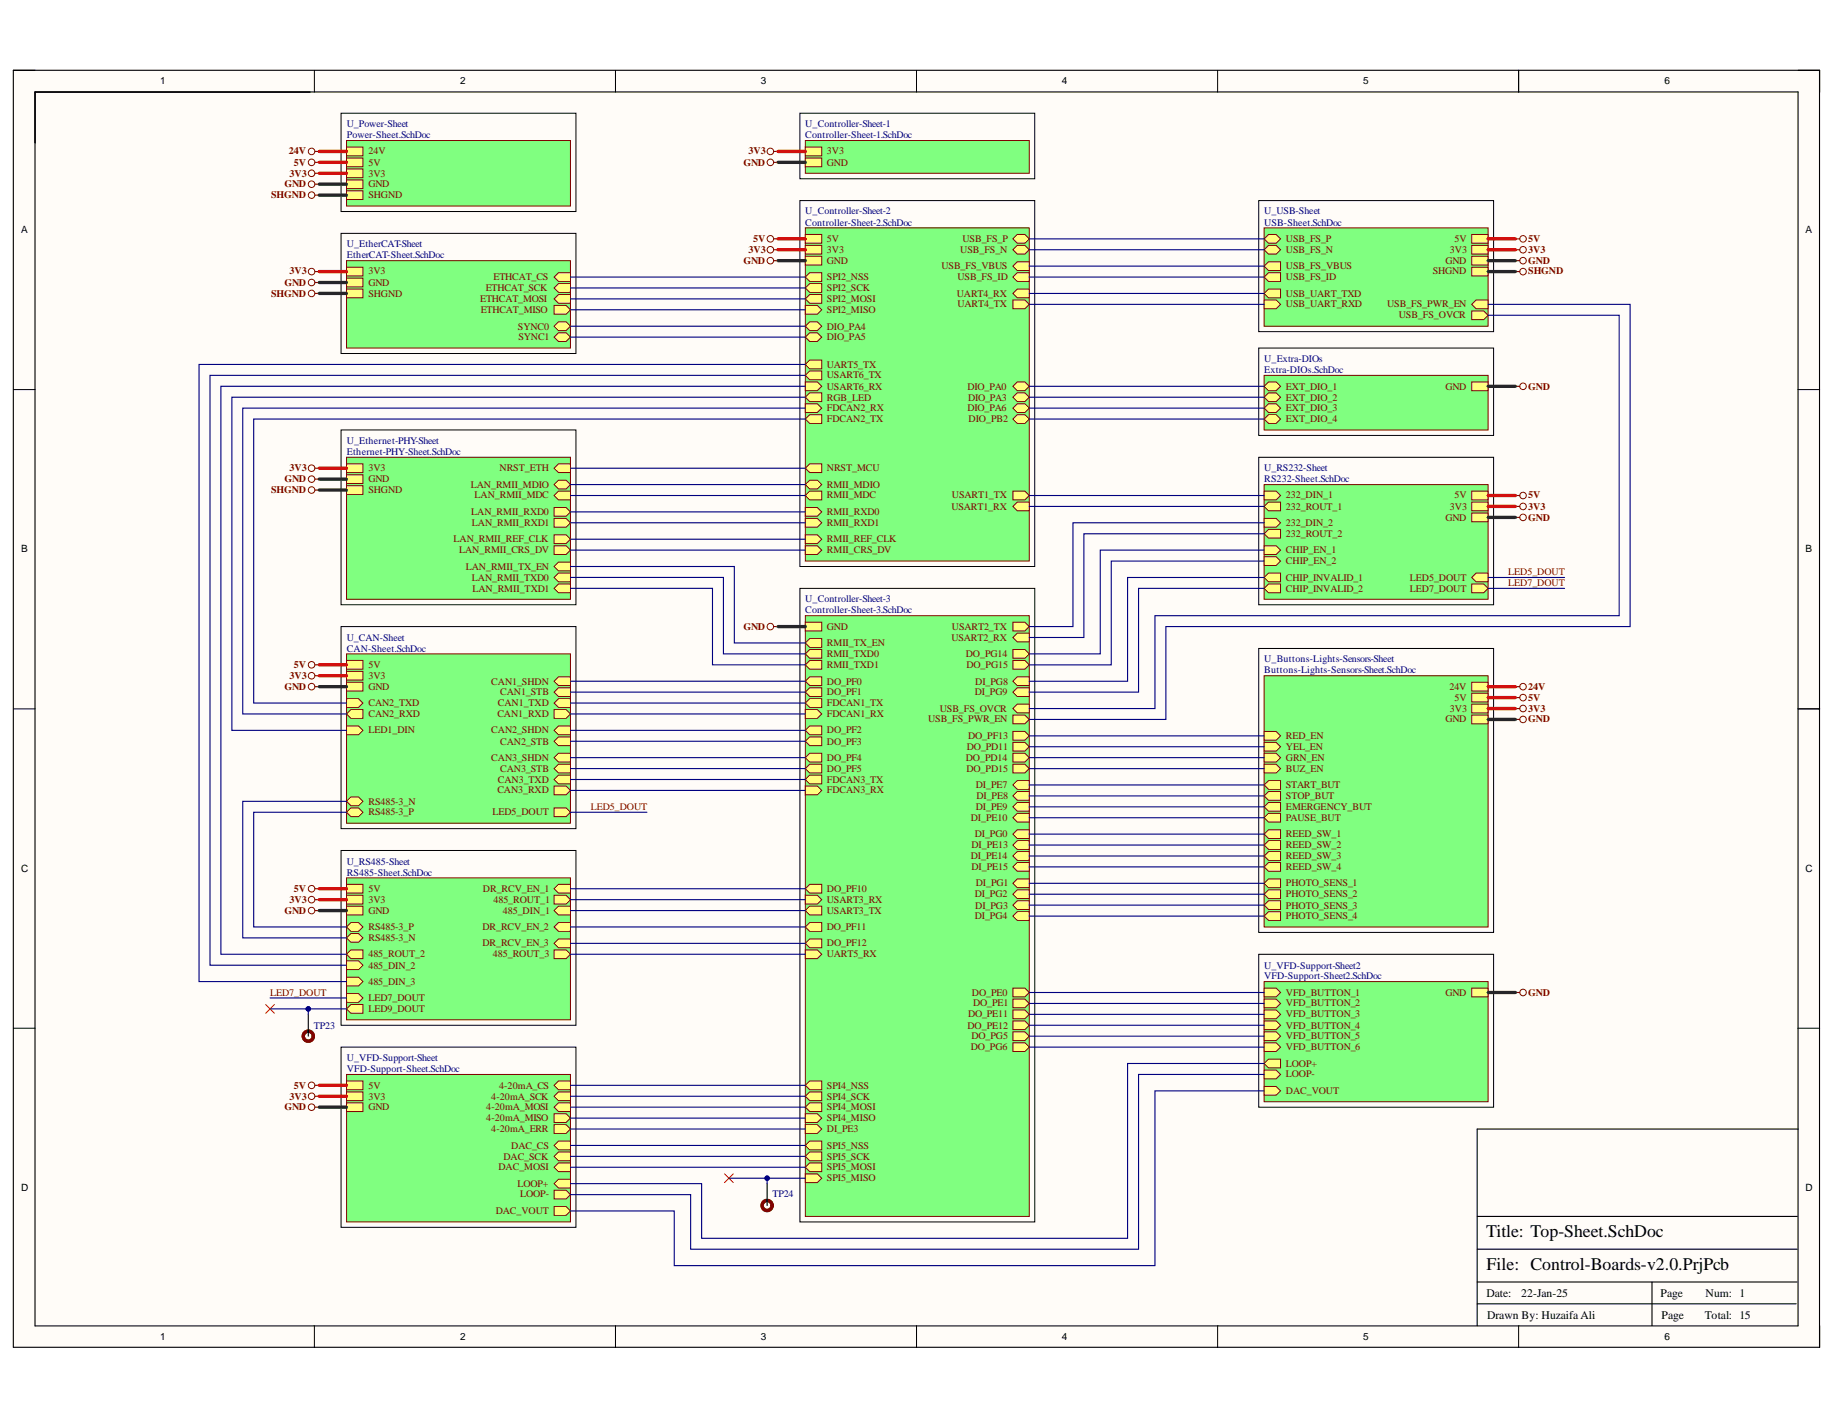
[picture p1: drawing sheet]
<svg xmlns="http://www.w3.org/2000/svg" width="279mm" height="216mm" viewBox="0 0 279 216" stroke-linecap="round" stroke-linejoin="round" font-family="sans-serif">
<defs><g id="words">
<g font-size="2.7">
<text x="226.1" y="188.3">Title: Top-Sheet.SchDoc</text>
<text x="226.2" y="193.3">File: Control-Boards-v2.0.PrjPcb</text>
</g>
<g font-size="1.8">
<text x="226.2" y="197.3">Date:</text>
<text x="231.5" y="197.3">22-Jan-25</text>
<text x="252.7" y="197.3">Page</text>
<text x="259.5" y="197.3">Num: 1</text>
<text x="226.3" y="200.6">Drawn By: Huzaifa Ali</text>
<text x="252.9" y="200.6">Page</text>
<text x="259.5" y="200.6">Total: 15</text>
</g>
<g font-size="1.5">
<text x="24.4" y="12.8">1</text>
<text x="70" y="12.8">2</text>
<text x="115.8" y="12.8">3</text>
<text x="161.6" y="12.8">4</text>
<text x="207.5" y="12.8">5</text>
<text x="253.3" y="12.8">6</text>
<text x="3.2" y="35.5">A</text>
<text x="274.8" y="35.5">A</text>
<text x="3.2" y="84">B</text>
<text x="274.8" y="84">B</text>
<text x="3.2" y="132.7">C</text>
<text x="274.8" y="132.7">C</text>
<text x="3.2" y="181.2">D</text>
<text x="274.8" y="181.2">D</text>
<text x="24.4" y="203.8">1</text>
<text x="70" y="203.8">2</text>
<text x="115.8" y="203.8">3</text>
<text x="161.6" y="203.8">4</text>
<text x="207.5" y="203.8">5</text>
<text x="253.3" y="203.8">6</text>
</g>
<g font-size="1.5" fill="#800000">
<text x="44" y="23.5">24V</text>
<text x="56.1" y="23.5">24V</text>
<text x="113.9" y="23.5">3V3</text>
<text x="125.8" y="23.5">3V3</text>
<text x="43.3" y="28.5">GND</text>
<text x="44.1" y="26.9">3V3</text>
<text x="44.7" y="25.2">5V</text>
<text x="56.1" y="28.5">GND</text>
<text x="56.1" y="26.9">3V3</text>
<text x="56.1" y="25.2">5V</text>
<text x="113.2" y="25.2">GND</text>
<text x="125.8" y="25.2">GND</text>
<text x="41.3" y="30.2">SHGND</text>
<text x="56.1" y="30.2">SHGND</text>
<text x="44.1" y="41.8">3V3</text>
<text x="56.1" y="41.8">3V3</text>
<text x="113.2" y="40.2">GND</text>
<text x="113.9" y="38.5">3V3</text>
<text x="114.6" y="36.9">5V</text>
<text x="125.8" y="40.2">GND</text>
<text x="125.8" y="38.5">3V3</text>
<text x="125.8" y="36.9">5V</text>
<text x="143.3" y="41">USB_FS_VBUS</text>
<text x="146.1" y="38.5">USB_FS_N</text>
<text x="146.5" y="36.9">USB_FS_P</text>
<text x="195.7" y="41">USB_FS_VBUS</text>
<text x="195.7" y="38.5">USB_FS_N</text>
<text x="195.7" y="36.9">USB_FS_P</text>
<text x="218" y="41.8">SHGND</text>
<text x="220" y="40.2">GND</text>
<text x="220.6" y="38.5">3V3</text>
<text x="221.3" y="36.9">5V</text>
<text x="232.6" y="40.2">GND</text>
<text x="232.6" y="38.5">3V3</text>
<text x="232.6" y="36.9">5V</text>
<text x="232.6" y="41.8">SHGND</text>
<text x="41.3" y="45.1">SHGND</text>
<text x="43.3" y="43.5">GND</text>
<text x="56.1" y="43.5">GND</text>
<text x="56.1" y="45.1">SHGND</text>
<text x="73.1" y="46">ETHCAT_MOSI</text>
<text x="73.2" y="47.6">ETHCAT_MISO</text>
<text x="73.9" y="44.3">ETHCAT_SCK</text>
<text x="75.1" y="42.6">ETHCAT_CS</text>
<text x="125.8" y="44.3">SPI2_SCK</text>
<text x="125.8" y="42.6">SPI2_NSS</text>
<text x="125.8" y="47.6">SPI2_MISO</text>
<text x="125.8" y="46">SPI2_MOSI</text>
<text x="145.6" y="45.1">UART4_RX</text>
<text x="145.7" y="42.6">USB_FS_ID</text>
<text x="145.7" y="46.8">UART4_TX</text>
<text x="195.7" y="42.6">USB_FS_ID</text>
<text x="195.7" y="46.8">USB_UART_RXD</text>
<text x="195.7" y="45.1">USB_UART_TXD</text>
<text x="211.1" y="46.8">USB_FS_PWR_EN</text>
<text x="78.8" y="50.1">SYNC0</text>
<text x="78.9" y="51.7">SYNC1</text>
<text x="125.8" y="50.1">DIO_PA4</text>
<text x="125.8" y="51.7">DIO_PA5</text>
<text x="212.9" y="48.4">USB_FS_OVCR</text>
<text x="125.8" y="57.6">USART6_TX</text>
<text x="125.8" y="59.3">USART6_RX</text>
<text x="125.8" y="56">UART5_TX</text>
<text x="147.2" y="59.3">DIO_PA0</text>
<text x="195.7" y="59.3">EXT_DIO_1</text>
<text x="220" y="59.3">GND</text>
<text x="232.6" y="59.3">GND</text>
<text x="125.8" y="62.6">FDCAN2_RX</text>
<text x="125.8" y="64.3">FDCAN2_TX</text>
<text x="125.8" y="61">RGB_LED</text>
<text x="147.2" y="62.6">DIO_PA6</text>
<text x="147.3" y="61">DIO_PA3</text>
<text x="147.4" y="64.3">DIO_PB2</text>
<text x="195.7" y="61">EXT_DIO_2</text>
<text x="195.7" y="62.6">EXT_DIO_3</text>
<text x="195.7" y="64.3">EXT_DIO_4</text>
<text x="44.1" y="71.7">3V3</text>
<text x="56.1" y="71.7">3V3</text>
<text x="76" y="71.7">NRST_ETH</text>
<text x="125.8" y="71.7">NRST_MCU</text>
<text x="41.3" y="75.1">SHGND</text>
<text x="43.3" y="73.4">GND</text>
<text x="56.1" y="73.4">GND</text>
<text x="56.1" y="75.1">SHGND</text>
<text x="71.6" y="74.2">LAN_RMII_MDIO</text>
<text x="72.2" y="75.8">LAN_RMII_MDC</text>
<text x="125.8" y="74.2">RMII_MDIO</text>
<text x="125.8" y="75.8">RMII_MDC</text>
<text x="144.8" y="77.5">USART1_RX</text>
<text x="144.9" y="75.8">USART1_TX</text>
<text x="195.7" y="75.8">232_DIN_1</text>
<text x="195.7" y="77.5">232_ROUT_1</text>
<text x="220.6" y="77.5">3V3</text>
<text x="221.3" y="75.8">5V</text>
<text x="232.6" y="77.5">3V3</text>
<text x="232.6" y="75.8">5V</text>
<text x="69" y="82.5">LAN_RMII_REF_CLK</text>
<text x="71.7" y="78.4">LAN_RMII_RXD0</text>
<text x="71.8" y="80.1">LAN_RMII_RXD1</text>
<text x="125.8" y="82.5">RMII_REF_CLK</text>
<text x="125.8" y="78.4">RMII_RXD0</text>
<text x="125.8" y="80.1">RMII_RXD1</text>
<text x="195.7" y="80.1">232_DIN_2</text>
<text x="195.7" y="81.7">232_ROUT_2</text>
<text x="220" y="79.2">GND</text>
<text x="232.6" y="79.2">GND</text>
<text x="69.9" y="84.2">LAN_RMII_CRS_DV</text>
<text x="70.9" y="86.7">LAN_RMII_TX_EN</text>
<text x="71.8" y="88.3">LAN_RMII_TXD0</text>
<text x="125.8" y="84.2">RMII_CRS_DV</text>
<text x="195.7" y="84.2">CHIP_EN_1</text>
<text x="195.7" y="88.3">CHIP_INVALID_1</text>
<text x="195.7" y="85.8">CHIP_EN_2</text>
<text x="214.6" y="88.3">LED5_DOUT</text>
<text x="229.5" y="87.5">LED5_DOUT</text>
<text x="229.5" y="89.2">LED7_DOUT</text>
<text x="71.9" y="90">LAN_RMII_TXD1</text>
<text x="113.2" y="95.8">GND</text>
<text x="125.8" y="95.8">GND</text>
<text x="144.9" y="95.8">USART2_TX</text>
<text x="195.7" y="90">CHIP_INVALID_2</text>
<text x="214.6" y="90">LED7_DOUT</text>
<text x="44.7" y="101.6">5V</text>
<text x="56.1" y="101.6">5V</text>
<text x="125.8" y="98.3">RMII_TX_EN</text>
<text x="125.8" y="101.6">RMII_TXD1</text>
<text x="125.8" y="99.9">RMII_TXD0</text>
<text x="144.8" y="97.5">USART2_RX</text>
<text x="147" y="99.9">DO_PG14</text>
<text x="147.1" y="101.6">DO_PG15</text>
<text x="43.3" y="104.9">GND</text>
<text x="44.1" y="103.3">3V3</text>
<text x="56.1" y="104.9">GND</text>
<text x="56.1" y="103.3">3V3</text>
<text x="56.1" y="107.5">CAN2_TXD</text>
<text x="74.8" y="104.2">CAN1_SHDN</text>
<text x="75.8" y="107.5">CAN1_TXD</text>
<text x="76.1" y="105.8">CAN1_STB</text>
<text x="125.8" y="107.5">FDCAN1_TX</text>
<text x="125.8" y="104.2">DO_PF0</text>
<text x="125.8" y="105.8">DO_PF1</text>
<text x="148.3" y="105.8">DI_PG9</text>
<text x="148.4" y="104.2">DI_PG8</text>
<text x="220.6" y="104.9">24V</text>
<text x="221.3" y="106.6">5V</text>
<text x="232.6" y="106.6">5V</text>
<text x="232.6" y="104.9">24V</text>
<text x="56.1" y="109.1">CAN2_RXD</text>
<text x="56.1" y="111.6">LED1_DIN</text>
<text x="74.8" y="111.6">CAN2_SHDN</text>
<text x="75.7" y="109.1">CAN1_RXD</text>
<text x="76.1" y="113.3">CAN2_STB</text>
<text x="125.8" y="109.1">FDCAN1_RX</text>
<text x="125.8" y="111.6">DO_PF2</text>
<text x="125.8" y="113.3">DO_PF3</text>
<text x="141.2" y="109.9">USB_FS_PWR_EN</text>
<text x="143" y="108.3">USB_FS_OVCR</text>
<text x="147.3" y="112.4">DO_PF13</text>
<text x="195.7" y="112.4">RED_EN</text>
<text x="220" y="109.9">GND</text>
<text x="220.6" y="108.3">3V3</text>
<text x="232.6" y="109.9">GND</text>
<text x="232.6" y="108.3">3V3</text>
<text x="74.8" y="115.7">CAN3_SHDN</text>
<text x="75.8" y="119.1">CAN3_TXD</text>
<text x="76.1" y="117.4">CAN3_STB</text>
<text x="125.8" y="119.1">FDCAN3_TX</text>
<text x="125.8" y="115.7">DO_PF4</text>
<text x="125.8" y="117.4">DO_PF5</text>
<text x="147" y="115.7">DO_PD14</text>
<text x="147.1" y="117.4">DO_PD15</text>
<text x="147.2" y="114.1">DO_PD11</text>
<text x="148.5" y="119.9">DI_PE7</text>
<text x="195.7" y="117.4">BUZ_EN</text>
<text x="195.7" y="115.7">GRN_EN</text>
<text x="195.7" y="114.1">YEL_EN</text>
<text x="195.7" y="119.9">START_BUT</text>
<text x="56.1" y="122.4">RS485-3_N</text>
<text x="56.1" y="124">RS485-3_P</text>
<text x="74.9" y="124">LED5_DOUT</text>
<text x="75.7" y="120.7">CAN3_RXD</text>
<text x="89.9" y="123.3">LED5_DOUT</text>
<text x="125.8" y="120.7">FDCAN3_RX</text>
<text x="147.7" y="124.9">DI_PE10</text>
<text x="148.5" y="123.3">DI_PE9</text>
<text x="148.6" y="121.6">DI_PE8</text>
<text x="195.7" y="121.6">STOP_BUT</text>
<text x="195.7" y="123.3">EMERGENCY_BUT</text>
<text x="195.7" y="124.9">PAUSE_BUT</text>
<text x="147.7" y="130.7">DI_PE14</text>
<text x="147.8" y="129">DI_PE13</text>
<text x="148.3" y="127.4">DI_PG0</text>
<text x="195.7" y="130.7">REED_SW_3</text>
<text x="195.7" y="127.4">REED_SW_1</text>
<text x="195.7" y="129">REED_SW_2</text>
<text x="44.1" y="137.4">3V3</text>
<text x="44.7" y="135.7">5V</text>
<text x="56.1" y="137.4">3V3</text>
<text x="56.1" y="135.7">5V</text>
<text x="73.5" y="135.7">DR_RCV_EN_1</text>
<text x="75.1" y="137.4">485_ROUT_1</text>
<text x="125.8" y="137.4">USART3_RX</text>
<text x="125.8" y="135.7">DO_PF10</text>
<text x="147.8" y="132.4">DI_PE15</text>
<text x="148.3" y="136.5">DI_PG2</text>
<text x="148.5" y="134.8">DI_PG1</text>
<text x="195.7" y="132.4">REED_SW_4</text>
<text x="195.7" y="134.8">PHOTO_SENS_1</text>
<text x="195.7" y="136.5">PHOTO_SENS_2</text>
<text x="43.3" y="139">GND</text>
<text x="56.1" y="139">GND</text>
<text x="56.1" y="143.2">RS485-3_N</text>
<text x="56.1" y="141.5">RS485-3_P</text>
<text x="73.4" y="141.5">DR_RCV_EN_2</text>
<text x="73.4" y="144">DR_RCV_EN_3</text>
<text x="76.5" y="139">485_DIN_1</text>
<text x="125.8" y="139">USART3_TX</text>
<text x="125.8" y="141.5">DO_PF11</text>
<text x="125.8" y="144">DO_PF12</text>
<text x="148.3" y="139.8">DI_PG4</text>
<text x="148.4" y="138.2">DI_PG3</text>
<text x="195.7" y="138.2">PHOTO_SENS_3</text>
<text x="195.7" y="139.8">PHOTO_SENS_4</text>
<text x="56.1" y="145.7">485_ROUT_2</text>
<text x="56.1" y="147.4">485_DIN_2</text>
<text x="56.1" y="149.8">485_DIN_3</text>
<text x="75" y="145.7">485_ROUT_3</text>
<text x="125.8" y="145.7">UART5_RX</text>
<text x="41.1" y="151.5">LED7_DOUT</text>
<text x="56.1" y="152.3">LED7_DOUT</text>
<text x="56.1" y="154">LED9_DOUT</text>
<text x="147.3" y="154.8">DO_PE11</text>
<text x="147.9" y="151.5">DO_PE0</text>
<text x="148.1" y="153.1">DO_PE1</text>
<text x="195.7" y="151.5">VFD_BUTTON_1</text>
<text x="195.7" y="153.1">VFD_BUTTON_2</text>
<text x="195.7" y="154.8">VFD_BUTTON_3</text>
<text x="220" y="151.5">GND</text>
<text x="232.6" y="151.5">GND</text>
<text x="147.2" y="156.5">DO_PE12</text>
<text x="147.7" y="159.8">DO_PG6</text>
<text x="147.8" y="158.1">DO_PG5</text>
<text x="195.7" y="156.5">VFD_BUTTON_4</text>
<text x="195.7" y="158.1">VFD_BUTTON_5</text>
<text x="195.7" y="159.8">VFD_BUTTON_6</text>
<text x="44.1" y="167.3">3V3</text>
<text x="44.7" y="165.6">5V</text>
<text x="56.1" y="167.3">3V3</text>
<text x="56.1" y="165.6">5V</text>
<text x="74.8" y="167.3">4-20mA_SCK</text>
<text x="75.9" y="165.6">4-20mA_CS</text>
<text x="125.8" y="167.3">SPI4_SCK</text>
<text x="125.8" y="165.6">SPI4_NSS</text>
<text x="195.7" y="162.3">LOOP+</text>
<text x="195.7" y="163.9">LOOP-</text>
<text x="195.7" y="166.5">DAC_VOUT</text>
<text x="43.3" y="168.9">GND</text>
<text x="56.1" y="168.9">GND</text>
<text x="74" y="170.6">4-20mA_MISO</text>
<text x="74" y="168.9">4-20mA_MOSI</text>
<text x="74.8" y="172.3">4-20mA_ERR</text>
<text x="125.8" y="172.3">DI_PE3</text>
<text x="125.8" y="170.6">SPI4_MISO</text>
<text x="125.8" y="168.9">SPI4_MOSI</text>
<text x="75.9" y="178.1">DAC_MOSI</text>
<text x="76.6" y="176.4">DAC_SCK</text>
<text x="77.8" y="174.8">DAC_CS</text>
<text x="125.8" y="174.8">SPI5_NSS</text>
<text x="125.8" y="176.4">SPI5_SCK</text>
<text x="125.8" y="179.7">SPI5_MISO</text>
<text x="125.8" y="178.1">SPI5_MOSI</text>
<text x="75.4" y="184.7">DAC_VOUT</text>
<text x="78.7" y="180.6">LOOP+</text>
<text x="79.2" y="182.2">LOOP-</text>
</g>
<g font-size="1.5" fill="#000080">
<text x="52.8" y="19.4">U_Power-Sheet</text>
<text x="52.8" y="21.1">Power-Sheet.SchDoc</text>
<text x="122.5" y="19.4">U_Controller-Sheet-1</text>
<text x="122.5" y="21.1">Controller-Sheet-1.SchDoc</text>
<text x="122.5" y="32.6">U_Controller-Sheet-2</text>
<text x="122.5" y="34.3">Controller-Sheet-2.SchDoc</text>
<text x="192.4" y="32.6">U_USB-Sheet</text>
<text x="192.4" y="34.3">USB-Sheet.SchDoc</text>
<text x="52.8" y="37.6">U_EtherCAT-Sheet</text>
<text x="52.8" y="39.3">EtherCAT-Sheet.SchDoc</text>
<text x="192.4" y="55.1">U_Extra-DIOs</text>
<text x="192.4" y="56.7">Extra-DIOs.SchDoc</text>
<text x="52.8" y="67.6">U_Ethernet-PHY-Sheet</text>
<text x="52.8" y="69.2">Ethernet-PHY-Sheet.SchDoc</text>
<text x="192.4" y="71.7">U_RS232-Sheet</text>
<text x="192.4" y="73.4">RS232-Sheet.SchDoc</text>
<text x="122.5" y="91.6">U_Controller-Sheet-3</text>
<text x="122.5" y="93.3">Controller-Sheet-3.SchDoc</text>
<text x="52.8" y="97.5">U_CAN-Sheet</text>
<text x="52.8" y="99.2">CAN-Sheet.SchDoc</text>
<text x="192.4" y="100.8">U_Buttons-Lights-Sensors-Sheet</text>
<text x="192.4" y="102.5">Buttons-Lights-Sensors-Sheet.SchDoc</text>
<text x="52.8" y="131.6">U_RS485-Sheet</text>
<text x="52.8" y="133.2">RS485-Sheet.SchDoc</text>
<text x="192.4" y="147.4">U_VFD-Support-Sheet2</text>
<text x="192.4" y="149">VFD-Support-Sheet2.SchDoc</text>
<text x="47.8" y="156.5">TP23</text>
<text x="52.8" y="161.5">U_VFD-Support-Sheet</text>
<text x="52.8" y="163.1">VFD-Support-Sheet.SchDoc</text>
<text x="117.6" y="182.2">TP24</text>
</g>
</g></defs>
<g fill="#fffcf8">
<path d="M2 10.7h274.9v194.3h-274.9z" fill-rule="evenodd"/>
<path d="M5.4 14h268.2v187.7h-268.2z" fill-rule="evenodd"/>
</g>
<g fill="none" stroke="#000" stroke-width=".15">
<path d="M2 10.7h3.4M47.8 10.7v3.3M93.7 10.7v3.3M139.5 10.7v3.3M185.3 10.7v3.3M231.1 10.7v3.3M273.6 10.7h3.3v3.3M2 59.3h3.4M273.6 59.3h3.3M2 107.9h3.4M273.6 107.9h3.3M2 156.4h3.4"/>
<path d="M273.6 156.4h3.3M47.8 201.7v3.3M93.7 201.7v3.3M139.5 201.7v3.3M185.3 201.7v3.3M231.1 201.7v3.3M276.9 201.7v3.3"/>
</g>
<path d="M2 10.7h274.9v194.3h-274.9zM5.3 14h268.3v187.7h-268.3zM231.1 10.7v3.3M273.6 107.9h3.3M273.7 171.8h-48.9v29.9M224.8 198.4h48.5M224.8 195.1h48.7M224.8 190.1h48.7M224.8 185.1h48.7M251.4 195.1v6.6" fill="none" stroke="#000" stroke-width=".17"/>
<path d="M52.7 21.4h34.1v9.9h-34.1z" fill-rule="evenodd" fill="#80ff80"/>
<path d="M52.7 21.4h34.1v9.9h-34.1z" fill="none" stroke="#800000" stroke-width=".15"/>
<path d="M52.7 27.4h2.5v1.3h-2.5z" fill-rule="evenodd" fill="#ffff80"/>
<path d="M52.7 27.4h2.5v1.3h-2.5z" fill="none" stroke="#800000" stroke-width=".15"/>
<path d="M52.7 25.7h2.5v1.3h-2.5z" fill-rule="evenodd" fill="#ffff80"/>
<path d="M52.7 25.7h2.5v1.3h-2.5z" fill="none" stroke="#800000" stroke-width=".15"/>
<path d="M52.7 24h2.5v1.4h-2.5z" fill-rule="evenodd" fill="#ffff80"/>
<path d="M52.7 24h2.5v1.4h-2.5z" fill="none" stroke="#800000" stroke-width=".15"/>
<path d="M52.7 22.4h2.5v1.3h-2.5z" fill-rule="evenodd" fill="#ffff80"/>
<path d="M52.7 22.4h2.5v1.3h-2.5z" fill="none" stroke="#800000" stroke-width=".15"/>
<path d="M52.7 29h2.5v1.4h-2.5z" fill-rule="evenodd" fill="#ffff80"/>
<path d="M52.7 29h2.5v1.4h-2.5z" fill="none" stroke="#800000" stroke-width=".15"/>
<path d="M122.6 21.4h34v5h-34z" fill-rule="evenodd" fill="#80ff80"/>
<path d="M122.6 21.4h34v5h-34z" fill="none" stroke="#800000" stroke-width=".15"/>
<path d="M122.6 24h2.4v1.4h-2.4z" fill-rule="evenodd" fill="#ffff80"/>
<path d="M122.6 24h2.4v1.4h-2.4z" fill="none" stroke="#800000" stroke-width=".15"/>
<path d="M122.6 22.4h2.4v1.3h-2.4z" fill-rule="evenodd" fill="#ffff80"/>
<path d="M122.6 22.4h2.4v1.3h-2.4z" fill="none" stroke="#800000" stroke-width=".15"/>
<path d="M122.6 34.7h34v50.7h-34z" fill-rule="evenodd" fill="#80ff80"/>
<path d="M122.6 34.7h34v50.7h-34z" fill="none" stroke="#800000" stroke-width=".15"/>
<path d="M122.6 39h2.4v1.3h-2.4z" fill-rule="evenodd" fill="#ffff80"/>
<path d="M122.6 39h2.4v1.3h-2.4z" fill="none" stroke="#800000" stroke-width=".15"/>
<path d="M122.6 37.3h2.4v1.4h-2.4z" fill-rule="evenodd" fill="#ffff80"/>
<path d="M122.6 37.3h2.4v1.4h-2.4z" fill="none" stroke="#800000" stroke-width=".15"/>
<path d="M122.6 35.7h2.4v1.3h-2.4z" fill-rule="evenodd" fill="#ffff80"/>
<path d="M122.6 35.7h2.4v1.3h-2.4z" fill="none" stroke="#800000" stroke-width=".15"/>
<path d="M122.6 81.4h1.8l.6 .6-.6 .7h-1.8z" fill-rule="evenodd" fill="#ffff80"/>
<path d="M122.6 81.4h1.8l.6 .6-.6 .7h-1.8z" fill="none" stroke="#800000" stroke-width=".15"/>
<path d="M122.6 73.7l.6-.6h1.2l.6 .6-.6 .7h-1.2z" fill-rule="evenodd" fill="#ffff80"/>
<path d="M122.6 73.7l.6-.6h1.2l.6 .6-.6 .7h-1.2z" fill="none" stroke="#800000" stroke-width=".15"/>
<path d="M122.6 83h1.8l.6 .7-.6 .7h-1.8z" fill-rule="evenodd" fill="#ffff80"/>
<path d="M122.6 83h1.8l.6 .7-.6 .7h-1.8z" fill="none" stroke="#800000" stroke-width=".15"/>
<path d="M122.6 61.4h1.8l.6 .7-.6 .7h-1.8z" fill-rule="evenodd" fill="#ffff80"/>
<path d="M122.6 61.4h1.8l.6 .7-.6 .7h-1.8z" fill="none" stroke="#800000" stroke-width=".15"/>
<path d="M122.6 75.4l.6-.7h1.8v1.4h-1.8z" fill-rule="evenodd" fill="#ffff80"/>
<path d="M122.6 75.4l.6-.7h1.8v1.4h-1.8z" fill="none" stroke="#800000" stroke-width=".15"/>
<path d="M122.6 77.2h1.8l.6 .7-.6 .6h-1.8z" fill-rule="evenodd" fill="#ffff80"/>
<path d="M122.6 77.2h1.8l.6 .7-.6 .6h-1.8z" fill="none" stroke="#800000" stroke-width=".15"/>
<path d="M122.6 78.9h1.8l.6 .6-.6 .7h-1.8z" fill-rule="evenodd" fill="#ffff80"/>
<path d="M122.6 78.9h1.8l.6 .6-.6 .7h-1.8z" fill="none" stroke="#800000" stroke-width=".15"/>
<path d="M154.1 40.5l.7-.7h1.8v1.4h-1.8z" fill-rule="evenodd" fill="#ffff80"/>
<path d="M154.1 40.5l.7-.7h1.8v1.4h-1.8z" fill="none" stroke="#800000" stroke-width=".15"/>
<path d="M154.1 42.2l.7-.7h1.8v1.3h-1.8z" fill-rule="evenodd" fill="#ffff80"/>
<path d="M154.1 42.2l.7-.7h1.8v1.3h-1.8z" fill="none" stroke="#800000" stroke-width=".15"/>
<path d="M154.1 38l.7-.7h1.2l.6 .7-.6 .7h-1.2z" fill-rule="evenodd" fill="#ffff80"/>
<path d="M154.1 38l.7-.7h1.2l.6 .7-.6 .7h-1.2z" fill="none" stroke="#800000" stroke-width=".15"/>
<path d="M154.1 36.3l.7-.6h1.2l.6 .6-.6 .7h-1.2z" fill-rule="evenodd" fill="#ffff80"/>
<path d="M154.1 36.3l.7-.6h1.2l.6 .6-.6 .7h-1.2z" fill="none" stroke="#800000" stroke-width=".15"/>
<path d="M122.6 57.1l.6-.7h1.8v1.4h-1.8z" fill-rule="evenodd" fill="#ffff80"/>
<path d="M122.6 57.1l.6-.7h1.8v1.4h-1.8z" fill="none" stroke="#800000" stroke-width=".15"/>
<path d="M122.6 58.1h1.8l.6 .7-.6 .6h-1.8z" fill-rule="evenodd" fill="#ffff80"/>
<path d="M122.6 58.1h1.8l.6 .7-.6 .6h-1.8z" fill="none" stroke="#800000" stroke-width=".15"/>
<path d="M154.1 45.6h1.9l.6 .7-.6 .7h-1.9z" fill-rule="evenodd" fill="#ffff80"/>
<path d="M154.1 45.6h1.9l.6 .7-.6 .7h-1.9z" fill="none" stroke="#800000" stroke-width=".15"/>
<path d="M154.1 44.6l.7-.6h1.8v1.3h-1.8z" fill-rule="evenodd" fill="#ffff80"/>
<path d="M154.1 44.6l.7-.6h1.8v1.3h-1.8z" fill="none" stroke="#800000" stroke-width=".15"/>
<path d="M122.6 55.5l.6-.7h1.8v1.3h-1.8z" fill-rule="evenodd" fill="#ffff80"/>
<path d="M122.6 55.5l.6-.7h1.8v1.3h-1.8z" fill="none" stroke="#800000" stroke-width=".15"/>
<path d="M122.6 71.2l.6-.6h1.8v1.3h-1.8z" fill-rule="evenodd" fill="#ffff80"/>
<path d="M122.6 71.2l.6-.6h1.8v1.3h-1.8z" fill="none" stroke="#800000" stroke-width=".15"/>
<path d="M154.1 74.7h1.9l.6 .7-.6 .7h-1.9z" fill-rule="evenodd" fill="#ffff80"/>
<path d="M154.1 74.7h1.9l.6 .7-.6 .7h-1.9z" fill="none" stroke="#800000" stroke-width=".15"/>
<path d="M154.1 77.1l.7-.7h1.8v1.3h-1.8z" fill-rule="evenodd" fill="#ffff80"/>
<path d="M154.1 77.1l.7-.7h1.8v1.3h-1.8z" fill="none" stroke="#800000" stroke-width=".15"/>
<path d="M122.6 43.8l.6-.7h1.8v1.4h-1.8z" fill-rule="evenodd" fill="#ffff80"/>
<path d="M122.6 43.8l.6-.7h1.8v1.4h-1.8z" fill="none" stroke="#800000" stroke-width=".15"/>
<path d="M122.6 42.2l.6-.7h1.8v1.3h-1.8z" fill-rule="evenodd" fill="#ffff80"/>
<path d="M122.6 42.2l.6-.7h1.8v1.3h-1.8z" fill="none" stroke="#800000" stroke-width=".15"/>
<path d="M122.6 63.8l.6-.7h1.8v1.3h-1.8z" fill-rule="evenodd" fill="#ffff80"/>
<path d="M122.6 63.8l.6-.7h1.8v1.3h-1.8z" fill="none" stroke="#800000" stroke-width=".15"/>
<path d="M122.6 46.5h1.8l.6 .6-.6 .7h-1.8z" fill-rule="evenodd" fill="#ffff80"/>
<path d="M122.6 46.5h1.8l.6 .6-.6 .7h-1.8z" fill="none" stroke="#800000" stroke-width=".15"/>
<path d="M122.6 45.5l.6-.7h1.8v1.3h-1.8z" fill-rule="evenodd" fill="#ffff80"/>
<path d="M122.6 45.5l.6-.7h1.8v1.3h-1.8z" fill="none" stroke="#800000" stroke-width=".15"/>
<path d="M154.1 58.8l.7-.7h1.2l.6 .7-.6 .6h-1.2z" fill-rule="evenodd" fill="#ffff80"/>
<path d="M154.1 58.8l.7-.7h1.2l.6 .7-.6 .6h-1.2z" fill="none" stroke="#800000" stroke-width=".15"/>
<path d="M154.1 60.4l.7-.6h1.2l.6 .6-.6 .7h-1.2z" fill-rule="evenodd" fill="#ffff80"/>
<path d="M154.1 60.4l.7-.6h1.2l.6 .6-.6 .7h-1.2z" fill="none" stroke="#800000" stroke-width=".15"/>
<path d="M122.6 49.6l.6-.6h1.2l.6 .6-.6 .7h-1.2z" fill-rule="evenodd" fill="#ffff80"/>
<path d="M122.6 49.6l.6-.6h1.2l.6 .6-.6 .7h-1.2z" fill="none" stroke="#800000" stroke-width=".15"/>
<path d="M122.6 51.3l.6-.7h1.2l.6 .7-.6 .7h-1.2z" fill-rule="evenodd" fill="#ffff80"/>
<path d="M122.6 51.3l.6-.7h1.2l.6 .7-.6 .7h-1.2z" fill="none" stroke="#800000" stroke-width=".15"/>
<path d="M154.1 62.1l.7-.7h1.2l.6 .7-.6 .7h-1.2z" fill-rule="evenodd" fill="#ffff80"/>
<path d="M154.1 62.1l.7-.7h1.2l.6 .7-.6 .7h-1.2z" fill="none" stroke="#800000" stroke-width=".15"/>
<path d="M154.1 63.8l.7-.7h1.2l.6 .7-.6 .6h-1.2z" fill-rule="evenodd" fill="#ffff80"/>
<path d="M154.1 63.8l.7-.7h1.2l.6 .7-.6 .6h-1.2z" fill="none" stroke="#800000" stroke-width=".15"/>
<path d="M122.6 60.4l.6-.6h1.8v1.3h-1.8z" fill-rule="evenodd" fill="#ffff80"/>
<path d="M122.6 60.4l.6-.6h1.8v1.3h-1.8z" fill="none" stroke="#800000" stroke-width=".15"/>
<path d="M122.6 93.7h34v91.4h-34z" fill-rule="evenodd" fill="#80ff80"/>
<path d="M122.6 93.7h34v91.4h-34z" fill="none" stroke="#800000" stroke-width=".15"/>
<path d="M122.6 94.7h2.4v1.3h-2.4z" fill-rule="evenodd" fill="#ffff80"/>
<path d="M122.6 94.7h2.4v1.3h-2.4z" fill="none" stroke="#800000" stroke-width=".15"/>
<path d="M122.6 108h1.8l.6 .6-.6 .7h-1.8z" fill-rule="evenodd" fill="#ffff80"/>
<path d="M122.6 108h1.8l.6 .6-.6 .7h-1.8z" fill="none" stroke="#800000" stroke-width=".15"/>
<path d="M122.6 107l.6-.7h1.8v1.3h-1.8z" fill-rule="evenodd" fill="#ffff80"/>
<path d="M122.6 107l.6-.7h1.8v1.3h-1.8z" fill="none" stroke="#800000" stroke-width=".15"/>
<path d="M122.6 144.5h1.8l.6 .7-.6 .7h-1.8z" fill-rule="evenodd" fill="#ffff80"/>
<path d="M122.6 144.5h1.8l.6 .7-.6 .7h-1.8z" fill="none" stroke="#800000" stroke-width=".15"/>
<path d="M154.1 94.7h1.9l.6 .6-.6 .7h-1.9z" fill-rule="evenodd" fill="#ffff80"/>
<path d="M154.1 94.7h1.9l.6 .6-.6 .7h-1.9z" fill="none" stroke="#800000" stroke-width=".15"/>
<path d="M154.1 97l.7-.7h1.8v1.4h-1.8z" fill-rule="evenodd" fill="#ffff80"/>
<path d="M154.1 97l.7-.7h1.8v1.4h-1.8z" fill="none" stroke="#800000" stroke-width=".15"/>
<path d="M122.6 138.5l.6-.6h1.8v1.3h-1.8z" fill-rule="evenodd" fill="#ffff80"/>
<path d="M122.6 138.5l.6-.6h1.8v1.3h-1.8z" fill="none" stroke="#800000" stroke-width=".15"/>
<path d="M122.6 136.2h1.8l.6 .7-.6 .6h-1.8z" fill-rule="evenodd" fill="#ffff80"/>
<path d="M122.6 136.2h1.8l.6 .7-.6 .6h-1.8z" fill="none" stroke="#800000" stroke-width=".15"/>
<path d="M154.1 108.8h1.9l.6 .7-.6 .6h-1.9z" fill-rule="evenodd" fill="#ffff80"/>
<path d="M154.1 108.8h1.9l.6 .7-.6 .6h-1.9z" fill="none" stroke="#800000" stroke-width=".15"/>
<path d="M122.6 119.6h1.8l.6 .7-.6 .6h-1.8z" fill-rule="evenodd" fill="#ffff80"/>
<path d="M122.6 119.6h1.8l.6 .7-.6 .6h-1.8z" fill="none" stroke="#800000" stroke-width=".15"/>
<path d="M122.6 118.6l.6-.7h1.8v1.4h-1.8z" fill-rule="evenodd" fill="#ffff80"/>
<path d="M122.6 118.6l.6-.7h1.8v1.4h-1.8z" fill="none" stroke="#800000" stroke-width=".15"/>
<path d="M122.6 97.8l.6-.6h1.8v1.3h-1.8z" fill-rule="evenodd" fill="#ffff80"/>
<path d="M122.6 97.8l.6-.6h1.8v1.3h-1.8z" fill="none" stroke="#800000" stroke-width=".15"/>
<path d="M122.6 101.2l.6-.7h1.8v1.3h-1.8z" fill-rule="evenodd" fill="#ffff80"/>
<path d="M122.6 101.2l.6-.7h1.8v1.3h-1.8z" fill="none" stroke="#800000" stroke-width=".15"/>
<path d="M122.6 99.5l.6-.7h1.8v1.4h-1.8z" fill-rule="evenodd" fill="#ffff80"/>
<path d="M122.6 99.5l.6-.7h1.8v1.4h-1.8z" fill="none" stroke="#800000" stroke-width=".15"/>
<path d="M154.1 107.8l.7-.7h1.8v1.4h-1.8z" fill-rule="evenodd" fill="#ffff80"/>
<path d="M154.1 107.8l.7-.7h1.8v1.4h-1.8z" fill="none" stroke="#800000" stroke-width=".15"/>
<path d="M154.1 150.3h1.9l.6 .7-.6 .7h-1.9z" fill-rule="evenodd" fill="#ffff80"/>
<path d="M154.1 150.3h1.9l.6 .7-.6 .7h-1.9z" fill="none" stroke="#800000" stroke-width=".15"/>
<path d="M154.1 152h1.9l.6 .7-.6 .6h-1.9z" fill-rule="evenodd" fill="#ffff80"/>
<path d="M154.1 152h1.9l.6 .7-.6 .6h-1.9z" fill="none" stroke="#800000" stroke-width=".15"/>
<path d="M122.6 171.1h1.8l.6 .7-.6 .6h-1.8z" fill-rule="evenodd" fill="#ffff80"/>
<path d="M122.6 171.1h1.8l.6 .7-.6 .6h-1.8z" fill="none" stroke="#800000" stroke-width=".15"/>
<path d="M154.1 119.4l.7-.6h1.8v1.3h-1.8z" fill-rule="evenodd" fill="#ffff80"/>
<path d="M154.1 119.4l.7-.6h1.8v1.3h-1.8z" fill="none" stroke="#800000" stroke-width=".15"/>
<path d="M154.1 121.1l.7-.7h1.8v1.4h-1.8z" fill-rule="evenodd" fill="#ffff80"/>
<path d="M154.1 121.1l.7-.7h1.8v1.4h-1.8z" fill="none" stroke="#800000" stroke-width=".15"/>
<path d="M154.1 122.8l.7-.7h1.8v1.3h-1.8z" fill-rule="evenodd" fill="#ffff80"/>
<path d="M154.1 122.8l.7-.7h1.8v1.3h-1.8z" fill="none" stroke="#800000" stroke-width=".15"/>
<path d="M154.1 124.4l.7-.6h1.8v1.3h-1.8z" fill-rule="evenodd" fill="#ffff80"/>
<path d="M154.1 124.4l.7-.6h1.8v1.3h-1.8z" fill="none" stroke="#800000" stroke-width=".15"/>
<path d="M154.1 153.7h1.9l.6 .6-.6 .7h-1.9z" fill-rule="evenodd" fill="#ffff80"/>
<path d="M154.1 153.7h1.9l.6 .6-.6 .7h-1.9z" fill="none" stroke="#800000" stroke-width=".15"/>
<path d="M154.1 155.3h1.9l.6 .7-.6 .7h-1.9z" fill-rule="evenodd" fill="#ffff80"/>
<path d="M154.1 155.3h1.9l.6 .7-.6 .7h-1.9z" fill="none" stroke="#800000" stroke-width=".15"/>
<path d="M154.1 128.6l.7-.7h1.8v1.3h-1.8z" fill-rule="evenodd" fill="#ffff80"/>
<path d="M154.1 128.6l.7-.7h1.8v1.3h-1.8z" fill="none" stroke="#800000" stroke-width=".15"/>
<path d="M154.1 130.2l.7-.6h1.8v1.3h-1.8z" fill-rule="evenodd" fill="#ffff80"/>
<path d="M154.1 130.2l.7-.6h1.8v1.3h-1.8z" fill="none" stroke="#800000" stroke-width=".15"/>
<path d="M154.1 131.9l.7-.7h1.8v1.4h-1.8z" fill-rule="evenodd" fill="#ffff80"/>
<path d="M154.1 131.9l.7-.7h1.8v1.4h-1.8z" fill="none" stroke="#800000" stroke-width=".15"/>
<path d="M154.1 126.9l.7-.7h1.8v1.4h-1.8z" fill-rule="evenodd" fill="#ffff80"/>
<path d="M154.1 126.9l.7-.7h1.8v1.4h-1.8z" fill="none" stroke="#800000" stroke-width=".15"/>
<path d="M154.1 134.4l.7-.7h1.8v1.4h-1.8z" fill-rule="evenodd" fill="#ffff80"/>
<path d="M154.1 134.4l.7-.7h1.8v1.4h-1.8z" fill="none" stroke="#800000" stroke-width=".15"/>
<path d="M154.1 136.1l.7-.7h1.8v1.3h-1.8z" fill-rule="evenodd" fill="#ffff80"/>
<path d="M154.1 136.1l.7-.7h1.8v1.3h-1.8z" fill="none" stroke="#800000" stroke-width=".15"/>
<path d="M154.1 137.7l.7-.7h1.8v1.4h-1.8z" fill-rule="evenodd" fill="#ffff80"/>
<path d="M154.1 137.7l.7-.7h1.8v1.4h-1.8z" fill="none" stroke="#800000" stroke-width=".15"/>
<path d="M154.1 139.4l.7-.7h1.8v1.3h-1.8z" fill-rule="evenodd" fill="#ffff80"/>
<path d="M154.1 139.4l.7-.7h1.8v1.3h-1.8z" fill="none" stroke="#800000" stroke-width=".15"/>
<path d="M154.1 157h1.9l.6 .7-.6 .6h-1.9z" fill-rule="evenodd" fill="#ffff80"/>
<path d="M154.1 157h1.9l.6 .7-.6 .6h-1.9z" fill="none" stroke="#800000" stroke-width=".15"/>
<path d="M154.1 158.7h1.9l.6 .6-.6 .7h-1.9z" fill-rule="evenodd" fill="#ffff80"/>
<path d="M154.1 158.7h1.9l.6 .6-.6 .7h-1.9z" fill="none" stroke="#800000" stroke-width=".15"/>
<path d="M154.1 103.6l.7-.6h1.8v1.3h-1.8z" fill-rule="evenodd" fill="#ffff80"/>
<path d="M154.1 103.6l.7-.6h1.8v1.3h-1.8z" fill="none" stroke="#800000" stroke-width=".15"/>
<path d="M154.1 105.3l.7-.7h1.8v1.4h-1.8z" fill-rule="evenodd" fill="#ffff80"/>
<path d="M154.1 105.3l.7-.7h1.8v1.4h-1.8z" fill="none" stroke="#800000" stroke-width=".15"/>
<path d="M122.6 166.8l.6-.7h1.8v1.4h-1.8z" fill-rule="evenodd" fill="#ffff80"/>
<path d="M122.6 166.8l.6-.7h1.8v1.4h-1.8z" fill="none" stroke="#800000" stroke-width=".15"/>
<path d="M122.6 165.1l.6-.6h1.8v1.3h-1.8z" fill-rule="evenodd" fill="#ffff80"/>
<path d="M122.6 165.1l.6-.6h1.8v1.3h-1.8z" fill="none" stroke="#800000" stroke-width=".15"/>
<path d="M122.6 169.5h1.8l.6 .6-.6 .7h-1.8z" fill-rule="evenodd" fill="#ffff80"/>
<path d="M122.6 169.5h1.8l.6 .6-.6 .7h-1.8z" fill="none" stroke="#800000" stroke-width=".15"/>
<path d="M122.6 168.5l.6-.7h1.8v1.3h-1.8z" fill-rule="evenodd" fill="#ffff80"/>
<path d="M122.6 168.5l.6-.7h1.8v1.3h-1.8z" fill="none" stroke="#800000" stroke-width=".15"/>
<path d="M154.1 113h1.9l.6 .6-.6 .7h-1.9z" fill-rule="evenodd" fill="#ffff80"/>
<path d="M154.1 113h1.9l.6 .6-.6 .7h-1.9z" fill="none" stroke="#800000" stroke-width=".15"/>
<path d="M154.1 114.6h1.9l.6 .7-.6 .6h-1.9z" fill-rule="evenodd" fill="#ffff80"/>
<path d="M154.1 114.6h1.9l.6 .7-.6 .6h-1.9z" fill="none" stroke="#800000" stroke-width=".15"/>
<path d="M154.1 116.3h1.9l.6 .6-.6 .7h-1.9z" fill-rule="evenodd" fill="#ffff80"/>
<path d="M154.1 116.3h1.9l.6 .6-.6 .7h-1.9z" fill="none" stroke="#800000" stroke-width=".15"/>
<path d="M122.6 103.6l.6-.6h1.8v1.3h-1.8z" fill-rule="evenodd" fill="#ffff80"/>
<path d="M122.6 103.6l.6-.6h1.8v1.3h-1.8z" fill="none" stroke="#800000" stroke-width=".15"/>
<path d="M122.6 105.3l.6-.7h1.8v1.4h-1.8z" fill-rule="evenodd" fill="#ffff80"/>
<path d="M122.6 105.3l.6-.7h1.8v1.4h-1.8z" fill="none" stroke="#800000" stroke-width=".15"/>
<path d="M122.6 111.1l.6-.6h1.8v1.3h-1.8z" fill-rule="evenodd" fill="#ffff80"/>
<path d="M122.6 111.1l.6-.6h1.8v1.3h-1.8z" fill="none" stroke="#800000" stroke-width=".15"/>
<path d="M122.6 112.8l.6-.7h1.8v1.3h-1.8z" fill-rule="evenodd" fill="#ffff80"/>
<path d="M122.6 112.8l.6-.7h1.8v1.3h-1.8z" fill="none" stroke="#800000" stroke-width=".15"/>
<path d="M122.6 115.3l.6-.7h1.8v1.3h-1.8z" fill-rule="evenodd" fill="#ffff80"/>
<path d="M122.6 115.3l.6-.7h1.8v1.3h-1.8z" fill="none" stroke="#800000" stroke-width=".15"/>
<path d="M122.6 116.9l.6-.6h1.8v1.3h-1.8z" fill-rule="evenodd" fill="#ffff80"/>
<path d="M122.6 116.9l.6-.6h1.8v1.3h-1.8z" fill="none" stroke="#800000" stroke-width=".15"/>
<path d="M122.6 135.2l.6-.6h1.8v1.3h-1.8z" fill-rule="evenodd" fill="#ffff80"/>
<path d="M122.6 135.2l.6-.6h1.8v1.3h-1.8z" fill="none" stroke="#800000" stroke-width=".15"/>
<path d="M122.6 141l.6-.6h1.8v1.3h-1.8z" fill-rule="evenodd" fill="#ffff80"/>
<path d="M122.6 141l.6-.6h1.8v1.3h-1.8z" fill="none" stroke="#800000" stroke-width=".15"/>
<path d="M122.6 143.5l.6-.6h1.8v1.3h-1.8z" fill-rule="evenodd" fill="#ffff80"/>
<path d="M122.6 143.5l.6-.6h1.8v1.3h-1.8z" fill="none" stroke="#800000" stroke-width=".15"/>
<path d="M154.1 111.3h1.9l.6 .7-.6 .6h-1.9z" fill-rule="evenodd" fill="#ffff80"/>
<path d="M154.1 111.3h1.9l.6 .7-.6 .6h-1.9z" fill="none" stroke="#800000" stroke-width=".15"/>
<path d="M154.1 98.8h1.9l.6 .7-.6 .7h-1.9z" fill-rule="evenodd" fill="#ffff80"/>
<path d="M154.1 98.8h1.9l.6 .7-.6 .7h-1.9z" fill="none" stroke="#800000" stroke-width=".15"/>
<path d="M154.1 100.5h1.9l.6 .7-.6 .6h-1.9z" fill-rule="evenodd" fill="#ffff80"/>
<path d="M154.1 100.5h1.9l.6 .7-.6 .6h-1.9z" fill="none" stroke="#800000" stroke-width=".15"/>
<path d="M122.6 174.3l.6-.7h1.8v1.3h-1.8z" fill-rule="evenodd" fill="#ffff80"/>
<path d="M122.6 174.3l.6-.7h1.8v1.3h-1.8z" fill="none" stroke="#800000" stroke-width=".15"/>
<path d="M122.6 175.9l.6-.6h1.8v1.3h-1.8z" fill-rule="evenodd" fill="#ffff80"/>
<path d="M122.6 175.9l.6-.6h1.8v1.3h-1.8z" fill="none" stroke="#800000" stroke-width=".15"/>
<path d="M122.6 178.6h1.8l.6 .7-.6 .6h-1.8z" fill-rule="evenodd" fill="#ffff80"/>
<path d="M122.6 178.6h1.8l.6 .7-.6 .6h-1.8z" fill="none" stroke="#800000" stroke-width=".15"/>
<path d="M122.6 177.6l.6-.7h1.8v1.4h-1.8z" fill-rule="evenodd" fill="#ffff80"/>
<path d="M122.6 177.6l.6-.7h1.8v1.4h-1.8z" fill="none" stroke="#800000" stroke-width=".15"/>
<path d="M52.7 69.6h34.1v21.6h-34.1z" fill-rule="evenodd" fill="#80ff80"/>
<path d="M52.7 69.6h34.1v21.6h-34.1z" fill="none" stroke="#800000" stroke-width=".15"/>
<path d="M52.7 72.2h2.5v1.4h-2.5z" fill-rule="evenodd" fill="#ffff80"/>
<path d="M52.7 72.2h2.5v1.4h-2.5z" fill="none" stroke="#800000" stroke-width=".15"/>
<path d="M52.7 70.6h2.5v1.3h-2.5z" fill-rule="evenodd" fill="#ffff80"/>
<path d="M52.7 70.6h2.5v1.3h-2.5z" fill="none" stroke="#800000" stroke-width=".15"/>
<path d="M52.7 73.9h2.5v1.3h-2.5z" fill-rule="evenodd" fill="#ffff80"/>
<path d="M52.7 73.9h2.5v1.3h-2.5z" fill="none" stroke="#800000" stroke-width=".15"/>
<path d="M84.3 86.2l.7-.7h1.8v1.4h-1.8z" fill-rule="evenodd" fill="#ffff80"/>
<path d="M84.3 86.2l.7-.7h1.8v1.4h-1.8z" fill="none" stroke="#800000" stroke-width=".15"/>
<path d="M84.3 89.5l.7-.6h1.8v1.3h-1.8z" fill-rule="evenodd" fill="#ffff80"/>
<path d="M84.3 89.5l.7-.6h1.8v1.3h-1.8z" fill="none" stroke="#800000" stroke-width=".15"/>
<path d="M84.3 87.9l.7-.7h1.8v1.3h-1.8z" fill-rule="evenodd" fill="#ffff80"/>
<path d="M84.3 87.9l.7-.7h1.8v1.3h-1.8z" fill="none" stroke="#800000" stroke-width=".15"/>
<path d="M84.3 77.2h1.9l.6 .7-.6 .6h-1.9z" fill-rule="evenodd" fill="#ffff80"/>
<path d="M84.3 77.2h1.9l.6 .7-.6 .6h-1.9z" fill="none" stroke="#800000" stroke-width=".15"/>
<path d="M84.3 78.9h1.9l.6 .6-.6 .7h-1.9z" fill-rule="evenodd" fill="#ffff80"/>
<path d="M84.3 78.9h1.9l.6 .6-.6 .7h-1.9z" fill="none" stroke="#800000" stroke-width=".15"/>
<path d="M84.3 83h1.9l.6 .7-.6 .7h-1.9z" fill-rule="evenodd" fill="#ffff80"/>
<path d="M84.3 83h1.9l.6 .7-.6 .7h-1.9z" fill="none" stroke="#800000" stroke-width=".15"/>
<path d="M84.3 73.7l.7-.6h1.2l.6 .6-.6 .7h-1.2z" fill-rule="evenodd" fill="#ffff80"/>
<path d="M84.3 73.7l.7-.6h1.2l.6 .6-.6 .7h-1.2z" fill="none" stroke="#800000" stroke-width=".15"/>
<path d="M84.3 75.4l.7-.7h1.8v1.4h-1.8z" fill-rule="evenodd" fill="#ffff80"/>
<path d="M84.3 75.4l.7-.7h1.8v1.4h-1.8z" fill="none" stroke="#800000" stroke-width=".15"/>
<path d="M84.3 81.4h1.9l.6 .6-.6 .7h-1.9z" fill-rule="evenodd" fill="#ffff80"/>
<path d="M84.3 81.4h1.9l.6 .6-.6 .7h-1.9z" fill="none" stroke="#800000" stroke-width=".15"/>
<path d="M84.3 71.2l.7-.6h1.8v1.3h-1.8z" fill-rule="evenodd" fill="#ffff80"/>
<path d="M84.3 71.2l.7-.6h1.8v1.3h-1.8z" fill="none" stroke="#800000" stroke-width=".15"/>
<path d="M192.4 34.7h34.1v14.9h-34.1z" fill-rule="evenodd" fill="#80ff80"/>
<path d="M192.4 34.7h34.1v14.9h-34.1z" fill="none" stroke="#800000" stroke-width=".15"/>
<path d="M224 39h2.5v1.3h-2.5z" fill-rule="evenodd" fill="#ffff80"/>
<path d="M224 39h2.5v1.3h-2.5z" fill="none" stroke="#800000" stroke-width=".15"/>
<path d="M224 37.3h2.5v1.4h-2.5z" fill-rule="evenodd" fill="#ffff80"/>
<path d="M224 37.3h2.5v1.4h-2.5z" fill="none" stroke="#800000" stroke-width=".15"/>
<path d="M224 35.7h2.5v1.3h-2.5z" fill-rule="evenodd" fill="#ffff80"/>
<path d="M224 35.7h2.5v1.3h-2.5z" fill="none" stroke="#800000" stroke-width=".15"/>
<path d="M224 40.7h2.5v1.3h-2.5z" fill-rule="evenodd" fill="#ffff80"/>
<path d="M224 40.7h2.5v1.3h-2.5z" fill="none" stroke="#800000" stroke-width=".15"/>
<path d="M224 46.3l.6-.7h1.9v1.4h-1.9z" fill-rule="evenodd" fill="#ffff80"/>
<path d="M224 46.3l.6-.7h1.9v1.4h-1.9z" fill="none" stroke="#800000" stroke-width=".15"/>
<path d="M224 47.3h1.8l.7 .7-.7 .6h-1.8z" fill-rule="evenodd" fill="#ffff80"/>
<path d="M224 47.3h1.8l.7 .7-.7 .6h-1.8z" fill="none" stroke="#800000" stroke-width=".15"/>
<path d="M192.4 40.5l.6-.7h1.9v1.4h-1.9z" fill-rule="evenodd" fill="#ffff80"/>
<path d="M192.4 40.5l.6-.7h1.9v1.4h-1.9z" fill="none" stroke="#800000" stroke-width=".15"/>
<path d="M192.4 42.2l.6-.7h1.9v1.3h-1.9z" fill-rule="evenodd" fill="#ffff80"/>
<path d="M192.4 42.2l.6-.7h1.9v1.3h-1.9z" fill="none" stroke="#800000" stroke-width=".15"/>
<path d="M192.4 38l.6-.7h1.2l.7 .7-.7 .7h-1.2z" fill-rule="evenodd" fill="#ffff80"/>
<path d="M192.4 38l.6-.7h1.2l.7 .7-.7 .7h-1.2z" fill="none" stroke="#800000" stroke-width=".15"/>
<path d="M192.4 36.3l.6-.6h1.2l.7 .6-.7 .7h-1.2z" fill-rule="evenodd" fill="#ffff80"/>
<path d="M192.4 36.3l.6-.6h1.2l.7 .6-.7 .7h-1.2z" fill="none" stroke="#800000" stroke-width=".15"/>
<path d="M192.4 45.6h1.8l.7 .7-.7 .7h-1.8z" fill-rule="evenodd" fill="#ffff80"/>
<path d="M192.4 45.6h1.8l.7 .7-.7 .7h-1.8z" fill="none" stroke="#800000" stroke-width=".15"/>
<path d="M192.4 44.6l.6-.6h1.9v1.3h-1.9z" fill-rule="evenodd" fill="#ffff80"/>
<path d="M192.4 44.6l.6-.6h1.9v1.3h-1.9z" fill="none" stroke="#800000" stroke-width=".15"/>
<path d="M52.7 99.5h34.1v25.7h-34.1z" fill-rule="evenodd" fill="#80ff80"/>
<path d="M52.7 99.5h34.1v25.7h-34.1z" fill="none" stroke="#800000" stroke-width=".15"/>
<path d="M52.7 103.8h2.5v1.3h-2.5z" fill-rule="evenodd" fill="#ffff80"/>
<path d="M52.7 103.8h2.5v1.3h-2.5z" fill="none" stroke="#800000" stroke-width=".15"/>
<path d="M52.7 102.2h2.5v1.3h-2.5z" fill-rule="evenodd" fill="#ffff80"/>
<path d="M52.7 102.2h2.5v1.3h-2.5z" fill="none" stroke="#800000" stroke-width=".15"/>
<path d="M52.7 100.5h2.5v1.3h-2.5z" fill-rule="evenodd" fill="#ffff80"/>
<path d="M52.7 100.5h2.5v1.3h-2.5z" fill="none" stroke="#800000" stroke-width=".15"/>
<path d="M84.3 105.3l.7-.7h1.8v1.4h-1.8z" fill-rule="evenodd" fill="#ffff80"/>
<path d="M84.3 105.3l.7-.7h1.8v1.4h-1.8z" fill="none" stroke="#800000" stroke-width=".15"/>
<path d="M84.3 107l.7-.7h1.8v1.3h-1.8z" fill-rule="evenodd" fill="#ffff80"/>
<path d="M84.3 107l.7-.7h1.8v1.3h-1.8z" fill="none" stroke="#800000" stroke-width=".15"/>
<path d="M84.3 108h1.9l.6 .6-.6 .7h-1.9z" fill-rule="evenodd" fill="#ffff80"/>
<path d="M84.3 108h1.9l.6 .6-.6 .7h-1.9z" fill="none" stroke="#800000" stroke-width=".15"/>
<path d="M84.3 103.6l.7-.6h1.8v1.3h-1.8z" fill-rule="evenodd" fill="#ffff80"/>
<path d="M84.3 103.6l.7-.6h1.8v1.3h-1.8z" fill="none" stroke="#800000" stroke-width=".15"/>
<path d="M84.3 112.8l.7-.7h1.8v1.3h-1.8z" fill-rule="evenodd" fill="#ffff80"/>
<path d="M84.3 112.8l.7-.7h1.8v1.3h-1.8z" fill="none" stroke="#800000" stroke-width=".15"/>
<path d="M52.7 106.3h1.9l.6 .7-.6 .6h-1.9z" fill-rule="evenodd" fill="#ffff80"/>
<path d="M52.7 106.3h1.9l.6 .7-.6 .6h-1.9z" fill="none" stroke="#800000" stroke-width=".15"/>
<path d="M52.7 108.6l.7-.6h1.8v1.3h-1.8z" fill-rule="evenodd" fill="#ffff80"/>
<path d="M52.7 108.6l.7-.6h1.8v1.3h-1.8z" fill="none" stroke="#800000" stroke-width=".15"/>
<path d="M84.3 111.1l.7-.6h1.8v1.3h-1.8z" fill-rule="evenodd" fill="#ffff80"/>
<path d="M84.3 111.1l.7-.6h1.8v1.3h-1.8z" fill="none" stroke="#800000" stroke-width=".15"/>
<path d="M84.3 116.9l.7-.6h1.8v1.3h-1.8z" fill-rule="evenodd" fill="#ffff80"/>
<path d="M84.3 116.9l.7-.6h1.8v1.3h-1.8z" fill="none" stroke="#800000" stroke-width=".15"/>
<path d="M84.3 118.6l.7-.7h1.8v1.4h-1.8z" fill-rule="evenodd" fill="#ffff80"/>
<path d="M84.3 118.6l.7-.7h1.8v1.4h-1.8z" fill="none" stroke="#800000" stroke-width=".15"/>
<path d="M84.3 119.6h1.9l.6 .7-.6 .6h-1.9z" fill-rule="evenodd" fill="#ffff80"/>
<path d="M84.3 119.6h1.9l.6 .7-.6 .6h-1.9z" fill="none" stroke="#800000" stroke-width=".15"/>
<path d="M84.3 115.3l.7-.7h1.8v1.3h-1.8z" fill-rule="evenodd" fill="#ffff80"/>
<path d="M84.3 115.3l.7-.7h1.8v1.3h-1.8z" fill="none" stroke="#800000" stroke-width=".15"/>
<path d="M52.7 110.5h1.9l.6 .6-.6 .7h-1.9z" fill-rule="evenodd" fill="#ffff80"/>
<path d="M52.7 110.5h1.9l.6 .6-.6 .7h-1.9z" fill="none" stroke="#800000" stroke-width=".15"/>
<path d="M84.3 122.9h1.9l.6 .7-.6 .6h-1.9z" fill-rule="evenodd" fill="#ffff80"/>
<path d="M84.3 122.9h1.9l.6 .7-.6 .6h-1.9z" fill="none" stroke="#800000" stroke-width=".15"/>
<path d="M52.7 121.9l.7-.6h1.2l.6 .6-.6 .7h-1.2z" fill-rule="evenodd" fill="#ffff80"/>
<path d="M52.7 121.9l.7-.6h1.2l.6 .6-.6 .7h-1.2z" fill="none" stroke="#800000" stroke-width=".15"/>
<path d="M52.7 123.6l.7-.7h1.2l.6 .7-.6 .6h-1.2z" fill-rule="evenodd" fill="#ffff80"/>
<path d="M52.7 123.6l.7-.7h1.2l.6 .7-.6 .6h-1.2z" fill="none" stroke="#800000" stroke-width=".15"/>
<path d="M52.7 133.6h34.1v21.6h-34.1z" fill-rule="evenodd" fill="#80ff80"/>
<path d="M52.7 133.6h34.1v21.6h-34.1z" fill="none" stroke="#800000" stroke-width=".15"/>
<path d="M52.7 137.9h2.5v1.3h-2.5z" fill-rule="evenodd" fill="#ffff80"/>
<path d="M52.7 137.9h2.5v1.3h-2.5z" fill="none" stroke="#800000" stroke-width=".15"/>
<path d="M52.7 136.2h2.5v1.3h-2.5z" fill-rule="evenodd" fill="#ffff80"/>
<path d="M52.7 136.2h2.5v1.3h-2.5z" fill="none" stroke="#800000" stroke-width=".15"/>
<path d="M52.7 134.6h2.5v1.3h-2.5z" fill-rule="evenodd" fill="#ffff80"/>
<path d="M52.7 134.6h2.5v1.3h-2.5z" fill="none" stroke="#800000" stroke-width=".15"/>
<path d="M84.3 135.2l.7-.6h1.8v1.3h-1.8z" fill-rule="evenodd" fill="#ffff80"/>
<path d="M84.3 135.2l.7-.6h1.8v1.3h-1.8z" fill="none" stroke="#800000" stroke-width=".15"/>
<path d="M84.3 136.2h1.9l.6 .7-.6 .6h-1.9z" fill-rule="evenodd" fill="#ffff80"/>
<path d="M84.3 136.2h1.9l.6 .7-.6 .6h-1.9z" fill="none" stroke="#800000" stroke-width=".15"/>
<path d="M84.3 138.5l.7-.6h1.8v1.3h-1.8z" fill-rule="evenodd" fill="#ffff80"/>
<path d="M84.3 138.5l.7-.6h1.8v1.3h-1.8z" fill="none" stroke="#800000" stroke-width=".15"/>
<path d="M84.3 141l.7-.6h1.8v1.3h-1.8z" fill-rule="evenodd" fill="#ffff80"/>
<path d="M84.3 141l.7-.6h1.8v1.3h-1.8z" fill="none" stroke="#800000" stroke-width=".15"/>
<path d="M52.7 145.2l.7-.7h1.8v1.4h-1.8z" fill-rule="evenodd" fill="#ffff80"/>
<path d="M52.7 145.2l.7-.7h1.8v1.4h-1.8z" fill="none" stroke="#800000" stroke-width=".15"/>
<path d="M52.7 146.2h1.9l.6 .7-.6 .6h-1.9z" fill-rule="evenodd" fill="#ffff80"/>
<path d="M52.7 146.2h1.9l.6 .7-.6 .6h-1.9z" fill="none" stroke="#800000" stroke-width=".15"/>
<path d="M84.3 143.5l.7-.6h1.8v1.3h-1.8z" fill-rule="evenodd" fill="#ffff80"/>
<path d="M84.3 143.5l.7-.6h1.8v1.3h-1.8z" fill="none" stroke="#800000" stroke-width=".15"/>
<path d="M84.3 144.5h1.9l.6 .7-.6 .7h-1.9z" fill-rule="evenodd" fill="#ffff80"/>
<path d="M84.3 144.5h1.9l.6 .7-.6 .7h-1.9z" fill="none" stroke="#800000" stroke-width=".15"/>
<path d="M52.7 148.7h1.9l.6 .6-.6 .7h-1.9z" fill-rule="evenodd" fill="#ffff80"/>
<path d="M52.7 148.7h1.9l.6 .6-.6 .7h-1.9z" fill="none" stroke="#800000" stroke-width=".15"/>
<path d="M52.7 151.2h1.9l.6 .6-.6 .7h-1.9z" fill-rule="evenodd" fill="#ffff80"/>
<path d="M52.7 151.2h1.9l.6 .6-.6 .7h-1.9z" fill="none" stroke="#800000" stroke-width=".15"/>
<path d="M52.7 153.5l.7-.7h1.8v1.4h-1.8z" fill-rule="evenodd" fill="#ffff80"/>
<path d="M52.7 153.5l.7-.7h1.8v1.4h-1.8z" fill="none" stroke="#800000" stroke-width=".15"/>
<path d="M52.7 142.7l.7-.7h1.2l.6 .7-.6 .7h-1.2z" fill-rule="evenodd" fill="#ffff80"/>
<path d="M52.7 142.7l.7-.7h1.2l.6 .7-.6 .7h-1.2z" fill="none" stroke="#800000" stroke-width=".15"/>
<path d="M52.7 141l.7-.6h1.2l.6 .6-.6 .7h-1.2z" fill-rule="evenodd" fill="#ffff80"/>
<path d="M52.7 141l.7-.6h1.2l.6 .6-.6 .7h-1.2z" fill="none" stroke="#800000" stroke-width=".15"/>
<path d="M192.4 73.7h34.1v17.5h-34.1z" fill-rule="evenodd" fill="#80ff80"/>
<path d="M192.4 73.7h34.1v17.5h-34.1z" fill="none" stroke="#800000" stroke-width=".15"/>
<path d="M224 78.1h2.5v1.3h-2.5z" fill-rule="evenodd" fill="#ffff80"/>
<path d="M224 78.1h2.5v1.3h-2.5z" fill="none" stroke="#800000" stroke-width=".15"/>
<path d="M224 76.4h2.5v1.3h-2.5z" fill-rule="evenodd" fill="#ffff80"/>
<path d="M224 76.4h2.5v1.3h-2.5z" fill="none" stroke="#800000" stroke-width=".15"/>
<path d="M224 74.7h2.5v1.4h-2.5z" fill-rule="evenodd" fill="#ffff80"/>
<path d="M224 74.7h2.5v1.4h-2.5z" fill="none" stroke="#800000" stroke-width=".15"/>
<path d="M192.4 74.7h1.8l.7 .7-.7 .7h-1.8z" fill-rule="evenodd" fill="#ffff80"/>
<path d="M192.4 74.7h1.8l.7 .7-.7 .7h-1.8z" fill="none" stroke="#800000" stroke-width=".15"/>
<path d="M192.4 77.1l.6-.7h1.9v1.3h-1.9z" fill-rule="evenodd" fill="#ffff80"/>
<path d="M192.4 77.1l.6-.7h1.9v1.3h-1.9z" fill="none" stroke="#800000" stroke-width=".15"/>
<path d="M192.4 83h1.8l.7 .7-.7 .7h-1.8z" fill-rule="evenodd" fill="#ffff80"/>
<path d="M192.4 83h1.8l.7 .7-.7 .7h-1.8z" fill="none" stroke="#800000" stroke-width=".15"/>
<path d="M192.4 87.9l.6-.7h1.9v1.3h-1.9z" fill-rule="evenodd" fill="#ffff80"/>
<path d="M192.4 87.9l.6-.7h1.9v1.3h-1.9z" fill="none" stroke="#800000" stroke-width=".15"/>
<path d="M192.4 78.9h1.8l.7 .6-.7 .7h-1.8z" fill-rule="evenodd" fill="#ffff80"/>
<path d="M192.4 78.9h1.8l.7 .6-.7 .7h-1.8z" fill="none" stroke="#800000" stroke-width=".15"/>
<path d="M192.4 81.2l.6-.7h1.9v1.4h-1.9z" fill-rule="evenodd" fill="#ffff80"/>
<path d="M192.4 81.2l.6-.7h1.9v1.4h-1.9z" fill="none" stroke="#800000" stroke-width=".15"/>
<path d="M192.4 84.7h1.8l.7 .7-.7 .6h-1.8z" fill-rule="evenodd" fill="#ffff80"/>
<path d="M192.4 84.7h1.8l.7 .7-.7 .6h-1.8z" fill="none" stroke="#800000" stroke-width=".15"/>
<path d="M192.4 89.5l.6-.6h1.9v1.3h-1.9z" fill-rule="evenodd" fill="#ffff80"/>
<path d="M192.4 89.5l.6-.6h1.9v1.3h-1.9z" fill="none" stroke="#800000" stroke-width=".15"/>
<path d="M224 87.9l.6-.7h1.9v1.3h-1.9z" fill-rule="evenodd" fill="#ffff80"/>
<path d="M224 87.9l.6-.7h1.9v1.3h-1.9z" fill="none" stroke="#800000" stroke-width=".15"/>
<path d="M224 88.9h1.8l.7 .6-.7 .7h-1.8z" fill-rule="evenodd" fill="#ffff80"/>
<path d="M224 88.9h1.8l.7 .6-.7 .7h-1.8z" fill="none" stroke="#800000" stroke-width=".15"/>
<path d="M52.7 39.7h34.1v13.3h-34.1z" fill-rule="evenodd" fill="#80ff80"/>
<path d="M52.7 39.7h34.1v13.3h-34.1z" fill="none" stroke="#800000" stroke-width=".15"/>
<path d="M52.7 42.3h2.5v1.4h-2.5z" fill-rule="evenodd" fill="#ffff80"/>
<path d="M52.7 42.3h2.5v1.4h-2.5z" fill="none" stroke="#800000" stroke-width=".15"/>
<path d="M52.7 40.7h2.5v1.3h-2.5z" fill-rule="evenodd" fill="#ffff80"/>
<path d="M52.7 40.7h2.5v1.3h-2.5z" fill="none" stroke="#800000" stroke-width=".15"/>
<path d="M52.7 44h2.5v1.3h-2.5z" fill-rule="evenodd" fill="#ffff80"/>
<path d="M52.7 44h2.5v1.3h-2.5z" fill="none" stroke="#800000" stroke-width=".15"/>
<path d="M84.3 43.8l.7-.7h1.8v1.4h-1.8z" fill-rule="evenodd" fill="#ffff80"/>
<path d="M84.3 43.8l.7-.7h1.8v1.4h-1.8z" fill="none" stroke="#800000" stroke-width=".15"/>
<path d="M84.3 42.2l.7-.7h1.8v1.3h-1.8z" fill-rule="evenodd" fill="#ffff80"/>
<path d="M84.3 42.2l.7-.7h1.8v1.3h-1.8z" fill="none" stroke="#800000" stroke-width=".15"/>
<path d="M84.3 46.5h1.9l.6 .6-.6 .7h-1.9z" fill-rule="evenodd" fill="#ffff80"/>
<path d="M84.3 46.5h1.9l.6 .6-.6 .7h-1.9z" fill="none" stroke="#800000" stroke-width=".15"/>
<path d="M84.3 45.5l.7-.7h1.8v1.3h-1.8z" fill-rule="evenodd" fill="#ffff80"/>
<path d="M84.3 45.5l.7-.7h1.8v1.3h-1.8z" fill="none" stroke="#800000" stroke-width=".15"/>
<path d="M84.3 51.3l.7-.7h1.2l.6 .7-.6 .7h-1.2z" fill-rule="evenodd" fill="#ffff80"/>
<path d="M84.3 51.3l.7-.7h1.2l.6 .7-.6 .7h-1.2z" fill="none" stroke="#800000" stroke-width=".15"/>
<path d="M84.3 49.6l.7-.6h1.2l.6 .6-.6 .7h-1.2z" fill-rule="evenodd" fill="#ffff80"/>
<path d="M84.3 49.6l.7-.6h1.2l.6 .6-.6 .7h-1.2z" fill="none" stroke="#800000" stroke-width=".15"/>
<path d="M192.4 57.1h34.1v8.3h-34.1z" fill-rule="evenodd" fill="#80ff80"/>
<path d="M192.4 57.1h34.1v8.3h-34.1z" fill="none" stroke="#800000" stroke-width=".15"/>
<path d="M224 58.1h2.5v1.3h-2.5z" fill-rule="evenodd" fill="#ffff80"/>
<path d="M224 58.1h2.5v1.3h-2.5z" fill="none" stroke="#800000" stroke-width=".15"/>
<path d="M192.4 58.8l.6-.7h1.2l.7 .7-.7 .6h-1.2z" fill-rule="evenodd" fill="#ffff80"/>
<path d="M192.4 58.8l.6-.7h1.2l.7 .7-.7 .6h-1.2z" fill="none" stroke="#800000" stroke-width=".15"/>
<path d="M192.4 60.4l.6-.6h1.2l.7 .6-.7 .7h-1.2z" fill-rule="evenodd" fill="#ffff80"/>
<path d="M192.4 60.4l.6-.6h1.2l.7 .6-.7 .7h-1.2z" fill="none" stroke="#800000" stroke-width=".15"/>
<path d="M192.4 62.1l.6-.7h1.2l.7 .7-.7 .7h-1.2z" fill-rule="evenodd" fill="#ffff80"/>
<path d="M192.4 62.1l.6-.7h1.2l.7 .7-.7 .7h-1.2z" fill="none" stroke="#800000" stroke-width=".15"/>
<path d="M192.4 63.8l.6-.7h1.2l.7 .7-.7 .6h-1.2z" fill-rule="evenodd" fill="#ffff80"/>
<path d="M192.4 63.8l.6-.7h1.2l.7 .7-.7 .6h-1.2z" fill="none" stroke="#800000" stroke-width=".15"/>
<path d="M192.4 102.8h34.1v38.2h-34.1z" fill-rule="evenodd" fill="#80ff80"/>
<path d="M192.4 102.8h34.1v38.2h-34.1z" fill="none" stroke="#800000" stroke-width=".15"/>
<path d="M224 108.8h2.5v1.3h-2.5z" fill-rule="evenodd" fill="#ffff80"/>
<path d="M224 108.8h2.5v1.3h-2.5z" fill="none" stroke="#800000" stroke-width=".15"/>
<path d="M224 107.1h2.5v1.4h-2.5z" fill-rule="evenodd" fill="#ffff80"/>
<path d="M224 107.1h2.5v1.4h-2.5z" fill="none" stroke="#800000" stroke-width=".15"/>
<path d="M224 105.5h2.5v1.3h-2.5z" fill-rule="evenodd" fill="#ffff80"/>
<path d="M224 105.5h2.5v1.3h-2.5z" fill="none" stroke="#800000" stroke-width=".15"/>
<path d="M224 103.8h2.5v1.3h-2.5z" fill-rule="evenodd" fill="#ffff80"/>
<path d="M224 103.8h2.5v1.3h-2.5z" fill="none" stroke="#800000" stroke-width=".15"/>
<path d="M192.4 116.3h1.8l.7 .6-.7 .7h-1.8z" fill-rule="evenodd" fill="#ffff80"/>
<path d="M192.4 116.3h1.8l.7 .6-.7 .7h-1.8z" fill="none" stroke="#800000" stroke-width=".15"/>
<path d="M192.4 114.6h1.8l.7 .7-.7 .6h-1.8z" fill-rule="evenodd" fill="#ffff80"/>
<path d="M192.4 114.6h1.8l.7 .7-.7 .6h-1.8z" fill="none" stroke="#800000" stroke-width=".15"/>
<path d="M192.4 111.3h1.8l.7 .7-.7 .6h-1.8z" fill-rule="evenodd" fill="#ffff80"/>
<path d="M192.4 111.3h1.8l.7 .7-.7 .6h-1.8z" fill="none" stroke="#800000" stroke-width=".15"/>
<path d="M192.4 113h1.8l.7 .6-.7 .7h-1.8z" fill-rule="evenodd" fill="#ffff80"/>
<path d="M192.4 113h1.8l.7 .6-.7 .7h-1.8z" fill="none" stroke="#800000" stroke-width=".15"/>
<path d="M192.4 121.1l.6-.7h1.9v1.4h-1.9z" fill-rule="evenodd" fill="#ffff80"/>
<path d="M192.4 121.1l.6-.7h1.9v1.4h-1.9z" fill="none" stroke="#800000" stroke-width=".15"/>
<path d="M192.4 122.8l.6-.7h1.9v1.3h-1.9z" fill-rule="evenodd" fill="#ffff80"/>
<path d="M192.4 122.8l.6-.7h1.9v1.3h-1.9z" fill="none" stroke="#800000" stroke-width=".15"/>
<path d="M192.4 124.4l.6-.6h1.9v1.3h-1.9z" fill-rule="evenodd" fill="#ffff80"/>
<path d="M192.4 124.4l.6-.6h1.9v1.3h-1.9z" fill="none" stroke="#800000" stroke-width=".15"/>
<path d="M192.4 119.4l.6-.6h1.9v1.3h-1.9z" fill-rule="evenodd" fill="#ffff80"/>
<path d="M192.4 119.4l.6-.6h1.9v1.3h-1.9z" fill="none" stroke="#800000" stroke-width=".15"/>
<path d="M192.4 130.2l.6-.6h1.9v1.3h-1.9z" fill-rule="evenodd" fill="#ffff80"/>
<path d="M192.4 130.2l.6-.6h1.9v1.3h-1.9z" fill="none" stroke="#800000" stroke-width=".15"/>
<path d="M192.4 126.9l.6-.7h1.9v1.4h-1.9z" fill-rule="evenodd" fill="#ffff80"/>
<path d="M192.4 126.9l.6-.7h1.9v1.4h-1.9z" fill="none" stroke="#800000" stroke-width=".15"/>
<path d="M192.4 131.9l.6-.7h1.9v1.4h-1.9z" fill-rule="evenodd" fill="#ffff80"/>
<path d="M192.4 131.9l.6-.7h1.9v1.4h-1.9z" fill="none" stroke="#800000" stroke-width=".15"/>
<path d="M192.4 128.6l.6-.7h1.9v1.3h-1.9z" fill-rule="evenodd" fill="#ffff80"/>
<path d="M192.4 128.6l.6-.7h1.9v1.3h-1.9z" fill="none" stroke="#800000" stroke-width=".15"/>
<path d="M192.4 137.7l.6-.7h1.9v1.4h-1.9z" fill-rule="evenodd" fill="#ffff80"/>
<path d="M192.4 137.7l.6-.7h1.9v1.4h-1.9z" fill="none" stroke="#800000" stroke-width=".15"/>
<path d="M192.4 134.4l.6-.7h1.9v1.4h-1.9z" fill-rule="evenodd" fill="#ffff80"/>
<path d="M192.4 134.4l.6-.7h1.9v1.4h-1.9z" fill="none" stroke="#800000" stroke-width=".15"/>
<path d="M192.4 139.4l.6-.7h1.9v1.3h-1.9z" fill-rule="evenodd" fill="#ffff80"/>
<path d="M192.4 139.4l.6-.7h1.9v1.3h-1.9z" fill="none" stroke="#800000" stroke-width=".15"/>
<path d="M192.4 136.1l.6-.7h1.9v1.3h-1.9z" fill-rule="evenodd" fill="#ffff80"/>
<path d="M192.4 136.1l.6-.7h1.9v1.3h-1.9z" fill="none" stroke="#800000" stroke-width=".15"/>
<path d="M52.7 163.5h34.1v22.4h-34.1z" fill-rule="evenodd" fill="#80ff80"/>
<path d="M52.7 163.5h34.1v22.4h-34.1z" fill="none" stroke="#800000" stroke-width=".15"/>
<path d="M52.7 167.8h2.5v1.3h-2.5z" fill-rule="evenodd" fill="#ffff80"/>
<path d="M52.7 167.8h2.5v1.3h-2.5z" fill="none" stroke="#800000" stroke-width=".15"/>
<path d="M52.7 166.1h2.5v1.4h-2.5z" fill-rule="evenodd" fill="#ffff80"/>
<path d="M52.7 166.1h2.5v1.4h-2.5z" fill="none" stroke="#800000" stroke-width=".15"/>
<path d="M52.7 164.5h2.5v1.3h-2.5z" fill-rule="evenodd" fill="#ffff80"/>
<path d="M52.7 164.5h2.5v1.3h-2.5z" fill="none" stroke="#800000" stroke-width=".15"/>
<path d="M84.3 166.8l.7-.7h1.8v1.4h-1.8z" fill-rule="evenodd" fill="#ffff80"/>
<path d="M84.3 166.8l.7-.7h1.8v1.4h-1.8z" fill="none" stroke="#800000" stroke-width=".15"/>
<path d="M84.3 165.1l.7-.6h1.8v1.3h-1.8z" fill-rule="evenodd" fill="#ffff80"/>
<path d="M84.3 165.1l.7-.6h1.8v1.3h-1.8z" fill="none" stroke="#800000" stroke-width=".15"/>
<path d="M84.3 169.5h1.9l.6 .6-.6 .7h-1.9z" fill-rule="evenodd" fill="#ffff80"/>
<path d="M84.3 169.5h1.9l.6 .6-.6 .7h-1.9z" fill="none" stroke="#800000" stroke-width=".15"/>
<path d="M84.3 168.5l.7-.7h1.8v1.3h-1.8z" fill-rule="evenodd" fill="#ffff80"/>
<path d="M84.3 168.5l.7-.7h1.8v1.3h-1.8z" fill="none" stroke="#800000" stroke-width=".15"/>
<path d="M84.3 175.9l.7-.6h1.8v1.3h-1.8z" fill-rule="evenodd" fill="#ffff80"/>
<path d="M84.3 175.9l.7-.6h1.8v1.3h-1.8z" fill="none" stroke="#800000" stroke-width=".15"/>
<path d="M84.3 174.3l.7-.7h1.8v1.3h-1.8z" fill-rule="evenodd" fill="#ffff80"/>
<path d="M84.3 174.3l.7-.7h1.8v1.3h-1.8z" fill="none" stroke="#800000" stroke-width=".15"/>
<path d="M84.3 177.6l.7-.7h1.8v1.4h-1.8z" fill-rule="evenodd" fill="#ffff80"/>
<path d="M84.3 177.6l.7-.7h1.8v1.4h-1.8z" fill="none" stroke="#800000" stroke-width=".15"/>
<path d="M84.3 180.1l.7-.7h1.8v1.4h-1.8z" fill-rule="evenodd" fill="#ffff80"/>
<path d="M84.3 180.1l.7-.7h1.8v1.4h-1.8z" fill="none" stroke="#800000" stroke-width=".15"/>
<path d="M84.3 181.1h1.9l.6 .7-.6 .6h-1.9z" fill-rule="evenodd" fill="#ffff80"/>
<path d="M84.3 181.1h1.9l.6 .7-.6 .6h-1.9z" fill="none" stroke="#800000" stroke-width=".15"/>
<path d="M84.3 183.6h1.9l.6 .6-.6 .7h-1.9z" fill-rule="evenodd" fill="#ffff80"/>
<path d="M84.3 183.6h1.9l.6 .6-.6 .7h-1.9z" fill="none" stroke="#800000" stroke-width=".15"/>
<path d="M84.3 171.1h1.9l.6 .7-.6 .6h-1.9z" fill-rule="evenodd" fill="#ffff80"/>
<path d="M84.3 171.1h1.9l.6 .7-.6 .6h-1.9z" fill="none" stroke="#800000" stroke-width=".15"/>
<path d="M192.4 149.3h34.1v18.3h-34.1z" fill-rule="evenodd" fill="#80ff80"/>
<path d="M192.4 149.3h34.1v18.3h-34.1z" fill="none" stroke="#800000" stroke-width=".15"/>
<path d="M224 150.3h2.5v1.4h-2.5z" fill-rule="evenodd" fill="#ffff80"/>
<path d="M224 150.3h2.5v1.4h-2.5z" fill="none" stroke="#800000" stroke-width=".15"/>
<path d="M192.4 161.8l.6-.6h1.9v1.3h-1.9z" fill-rule="evenodd" fill="#ffff80"/>
<path d="M192.4 161.8l.6-.6h1.9v1.3h-1.9z" fill="none" stroke="#800000" stroke-width=".15"/>
<path d="M192.4 162.8h1.8l.7 .7-.7 .6h-1.8z" fill-rule="evenodd" fill="#ffff80"/>
<path d="M192.4 162.8h1.8l.7 .7-.7 .6h-1.8z" fill="none" stroke="#800000" stroke-width=".15"/>
<path d="M192.4 165.3h1.8l.7 .7-.7 .6h-1.8z" fill-rule="evenodd" fill="#ffff80"/>
<path d="M192.4 165.3h1.8l.7 .7-.7 .6h-1.8z" fill="none" stroke="#800000" stroke-width=".15"/>
<path d="M192.4 150.3h1.8l.7 .7-.7 .7h-1.8z" fill-rule="evenodd" fill="#ffff80"/>
<path d="M192.4 150.3h1.8l.7 .7-.7 .7h-1.8z" fill="none" stroke="#800000" stroke-width=".15"/>
<path d="M192.4 152h1.8l.7 .7-.7 .6h-1.8z" fill-rule="evenodd" fill="#ffff80"/>
<path d="M192.4 152h1.8l.7 .7-.7 .6h-1.8z" fill="none" stroke="#800000" stroke-width=".15"/>
<path d="M192.4 153.7h1.8l.7 .6-.7 .7h-1.8z" fill-rule="evenodd" fill="#ffff80"/>
<path d="M192.4 153.7h1.8l.7 .6-.7 .7h-1.8z" fill="none" stroke="#800000" stroke-width=".15"/>
<path d="M192.4 155.3h1.8l.7 .7-.7 .7h-1.8z" fill-rule="evenodd" fill="#ffff80"/>
<path d="M192.4 155.3h1.8l.7 .7-.7 .7h-1.8z" fill="none" stroke="#800000" stroke-width=".15"/>
<path d="M192.4 157h1.8l.7 .7-.7 .6h-1.8z" fill-rule="evenodd" fill="#ffff80"/>
<path d="M192.4 157h1.8l.7 .7-.7 .6h-1.8z" fill="none" stroke="#800000" stroke-width=".15"/>
<path d="M192.4 158.7h1.8l.7 .6-.7 .7h-1.8z" fill-rule="evenodd" fill="#ffff80"/>
<g fill="none" stroke="#800000" stroke-width=".15">
<path d="M192.4 158.7h1.8l.7 .6-.7 .7h-1.8z"/>
<circle cx="47.4" cy="23" r=".5"/>
<circle cx="47.4" cy="24.7" r=".5"/>
<circle cx="47.4" cy="29.7" r=".5"/>
<circle cx="47.4" cy="26.4" r=".5"/>
<circle cx="47.4" cy="28" r=".5"/>
<circle cx="117.2" cy="36.3" r=".5"/>
<circle cx="117.2" cy="39.7" r=".5"/>
<circle cx="117.2" cy="23" r=".5"/>
<circle cx="117.2" cy="24.7" r=".5"/>
<circle cx="117.2" cy="38" r=".5"/>
<circle cx="231.8" cy="38" r=".5"/>
<circle cx="231.8" cy="39.7" r=".5"/>
<circle cx="231.8" cy="36.3" r=".5"/>
<circle cx="47.4" cy="43" r=".5"/>
<circle cx="47.4" cy="44.6" r=".5"/>
<circle cx="47.4" cy="41.3" r=".5"/>
<circle cx="231.8" cy="58.8" r=".5"/>
<circle cx="231.8" cy="41.3" r=".5"/>
<circle cx="47.4" cy="72.9" r=".5"/>
<circle cx="47.4" cy="74.6" r=".5"/>
<circle cx="47.4" cy="71.2" r=".5"/>
<circle cx="231.8" cy="78.7" r=".5"/>
<circle cx="231.8" cy="75.4" r=".5"/>
<circle cx="231.8" cy="77.1" r=".5"/>
<circle cx="117.2" cy="95.3" r=".5"/>
<circle cx="47.4" cy="104.5" r=".5"/>
<circle cx="47.4" cy="101.2" r=".5"/>
<circle cx="47.4" cy="102.8" r=".5"/>
<circle cx="231.8" cy="104.5" r=".5"/>
<circle cx="231.8" cy="109.5" r=".5"/>
<circle cx="231.8" cy="106.1" r=".5"/>
<circle cx="231.8" cy="107.8" r=".5"/>
<circle cx="47.4" cy="136.9" r=".5"/>
<circle cx="47.4" cy="135.2" r=".5"/>
<circle cx="47.4" cy="138.5" r=".5"/>
<circle cx="231.8" cy="151" r=".5"/>
<circle cx="47.4" cy="166.8" r=".5"/>
<circle cx="47.4" cy="168.5" r=".5"/>
<circle cx="47.4" cy="165.1" r=".5"/>
</g>
<g fill="none" stroke="#000" stroke-width=".15">
<path d="M51.9 17.2h35.7v15h-35.7zM121.7 17.2h35.8v10h-35.8zM51.9 35.5h35.7v18.3h-35.7zM121.7 30.5h35.8v55.7h-35.8zM191.6 30.5h35.7v20h-35.7zM191.6 53h35.7v13.3h-35.7zM51.9 65.4h35.7v26.6h-35.7zM191.6 69.6h35.7v22.4h-35.7zM51.9 95.3h35.7v30.8h-35.7zM121.7 89.5h35.8v96.4h-35.8zM191.6 98.7h35.7v43.2h-35.7zM51.9 129.4h35.7v26.6h-35.7z"/>
<path d="M51.9 159.3h35.7v27.4h-35.7zM191.6 145.2h35.7v23.3h-35.7z"/>
</g>
<g fill="none" stroke="#800000" stroke-width=".17">
<path d="M47.9 28h.7M47.9 26.4h.7M47.9 24.7h.7M47.9 23h.7M47.9 29.7h.7M117.7 24.7h.7M117.7 23h.7M117.7 39.7h.7M117.7 38h.7M117.7 36.3h.7M230.6 39.7h.7M230.6 38h.7"/>
<path d="M230.6 36.3h.7M47.9 41.3h.7M47.9 43h.7M47.9 44.6h.7M230.6 41.3h.7M230.6 58.8h.7M47.9 72.9h.7M47.9 71.2h.7M47.9 74.6h.7M230.6 78.7h.7M230.6 77.1h.7M230.6 75.4h.7"/>
<path d="M117.7 95.3h.7M47.9 104.5h.7M47.9 102.8h.7M47.9 101.2h.7M230.6 104.5h.7M230.6 109.5h.7M230.6 107.8h.7M230.6 106.1h.7M47.9 138.5h.7M47.9 136.9h.7M47.9 135.2h.7M230.6 151h.7"/>
<path d="M47.9 168.5h.7M47.9 166.8h.7M47.9 165.1h.7"/>
</g>
<path d="M40.4 152.8l1.4 1.4M41.8 152.8l-1.4 1.4M110.3 178.6l1.3 1.3M111.6 178.6l-1.3 1.3" fill="none" stroke="#f00" stroke-width=".15"/>
<g fill="none" stroke="#5b0f00" stroke-width=".51">
<circle cx="46.9" cy="157.7" r=".77"/>
<circle cx="46.9" cy="157.7" r=".76"/>
<circle cx="116.7" cy="183.4" r=".76"/>
</g>
<path d="M46.9 154.3v3.4M116.7 180.1v3.3" fill="none" stroke="#000" stroke-width=".17"/>
<g fill="none" stroke="#274e13" stroke-width=".51">
<path d="M48.6 28h4.1M48.6 29.7h4.1M118.4 24.7h4.2M118.4 39.7h4.2M226.5 39.7h4.1M48.6 43h4.1M48.6 44.6h4.1M226.5 41.3h4.1M226.5 58.8h4.1M48.6 72.9h4.1M48.6 74.6h4.1M226.5 78.7h4.1"/>
<path d="M118.4 95.3h4.2M48.6 104.5h4.1M48.6 138.5h4.1"/>
</g>
<g fill="none" stroke="#f00" stroke-width=".51">
<path d="M48.6 26.4h4.1M48.6 24.7h4.1M48.6 23h4.1M118.4 23h4.2M118.4 38h4.2M118.4 36.3h4.2M226.5 38h4.1M226.5 36.3h4.1M48.6 41.3h4.1M48.6 71.2h4.1M226.5 77.1h4.1M226.5 75.4h4.1"/>
<path d="M48.6 102.8h4.1M48.6 101.2h4.1M48.6 136.9h4.1M48.6 135.2h4.1"/>
</g>
<g fill="none" stroke="#000080" stroke-width=".17">
<path d="M156.6 36.3h35.8M156.6 38h35.8M86.8 42.2h35.8M86.8 43.8h35.8M86.8 45.5h35.8M86.8 47.1h35.8M86.8 49.6h35.8M86.8 51.3h35.8M122.6 58.8h-89v86.4h19.1M122.6 57.1h-90.6v89.8h20.7M122.6 55.5h-92.3v93.8h22.4M156.6 42.2h35.8"/>
<path d="M156.6 40.5h35.8M156.6 44.6h35.8M156.6 46.3h35.8M156.6 58.8h35.8M226.5 48h19.9v45.7h-70.6v14.1h-19.2M226.5 46.3h21.6v49h-70.7v14.2h-20.8M86.8 75.4h35.8M86.8 71.2h35.8M86.8 73.7h35.8M86.8 77.9h35.8M86.8 79.5h35.8M122.6 63.8h-84v43.2h14.1"/>
<path d="M122.6 62.1h-85.7v46.5h15.8M122.6 60.4h-87.3v50.7h17.4M156.6 60.4h35.8M156.6 62.1h35.8M156.6 63.8h35.8M156.6 75.4h35.8M156.6 77.1h35.8M192.4 79.5h-29.1v15.8h-6.7M86.8 86.2h24.9v11.6h10.9M86.8 87.9h23.3v11.6h12.5M86.8 89.5h21.6v11.7h14.2M86.8 82h35.8"/>
<path d="M86.8 83.7h35.8M192.4 81.2h-27.5v15.8h-8.3M192.4 83.7h-25v15.8h-10.8M192.4 85.4h-23.3v15.8h-12.5M192.4 87.9h-20.8v15.8h-15M192.4 89.5h-19.1v15.8h-16.7M226.5 87.9h11.6M226.5 89.5h11.6M86.8 103.6h35.8M86.8 105.3h35.8M86.8 107h35.8M86.8 108.6h35.8"/>
<path d="M86.8 111.1h35.8M86.8 112.8h35.8M86.8 115.3h35.8M86.8 116.9h35.8M86.8 118.6h35.8M52.7 123.6h-14.1v17.4h14.1M52.7 121.9h-15.8v20.8h15.8M86.8 120.3h35.8M86.8 123.6h11.7M86.8 135.2h35.8M86.8 136.9h35.8M86.8 138.5h35.8"/>
<path d="M41.1 153.5h11.6M41.1 151.8h11.6M86.8 141h35.8M86.8 143.5h35.8M86.8 145.2h35.8"/>
</g>
<circle cx="46.9" cy="153.5" r=".33" fill="#000080"/>
<circle cx="46.9" cy="153.5" r=".33" fill="none" stroke="#000080" stroke-width=".15"/>
<path d="M46.9 153.5v.8" fill="none" stroke="#000080" stroke-width=".17"/>
<circle cx="46.9" cy="153.5" r=".33" fill="#000080"/>
<circle cx="46.9" cy="153.5" r=".33" fill="none" stroke="#000080" stroke-width=".15"/>
<path d="M226.5 109.5h4.1M226.5 151h4.1M48.6 168.5h4.1" fill="none" stroke="#274e13" stroke-width=".51"/>
<path d="M226.5 107.8h4.1M226.5 106.1h4.1M226.5 104.5h4.1M48.6 166.8h4.1M48.6 165.1h4.1" fill="none" stroke="#f00" stroke-width=".51"/>
<g fill="none" stroke="#000080" stroke-width=".17">
<path d="M156.6 112h35.8M156.6 113.6h35.8M156.6 115.3h35.8M156.6 116.9h35.8M156.6 119.4h35.8M156.6 121.1h35.8M156.6 122.8h35.8M156.6 124.4h35.8M156.6 126.9h35.8M156.6 128.6h35.8M156.6 130.2h35.8M156.6 131.9h35.8"/>
<path d="M156.6 134.4h35.8M156.6 136.1h35.8M156.6 137.7h35.8M156.6 139.4h35.8M86.8 165.1h35.8M86.8 166.8h35.8M86.8 168.5h35.8M86.8 170.1h35.8M116.7 179.3v.8M192.4 161.8h-20.8v26.6h-64.8v-8.3h-20M192.4 163.5h-19.1v26.6h-68.2v-8.3h-18.3M192.4 166h-16.6v26.6h-73.2v-8.4h-15.8"/>
</g>
<circle cx="116.7" cy="179.3" r=".33" fill="#000080"/>
<circle cx="116.7" cy="179.3" r=".33" fill="none" stroke="#000080" stroke-width=".15"/>
<path d="M86.8 174.3h35.8M86.8 175.9h35.8M86.8 177.6h35.8M110.9 179.3h11.7" fill="none" stroke="#000080" stroke-width=".17"/>
<circle cx="116.7" cy="179.3" r=".33" fill="#000080"/>
<circle cx="116.7" cy="179.3" r=".33" fill="none" stroke="#000080" stroke-width=".15"/>
<path d="M156.6 151h35.8M156.6 152.7h35.8M156.6 154.3h35.8M156.6 156h35.8M156.6 157.7h35.8M156.6 159.3h35.8M86.8 171.8h35.8" fill="none" stroke="#000080" stroke-width=".17"/>
<use href="#words"/>
</svg>
